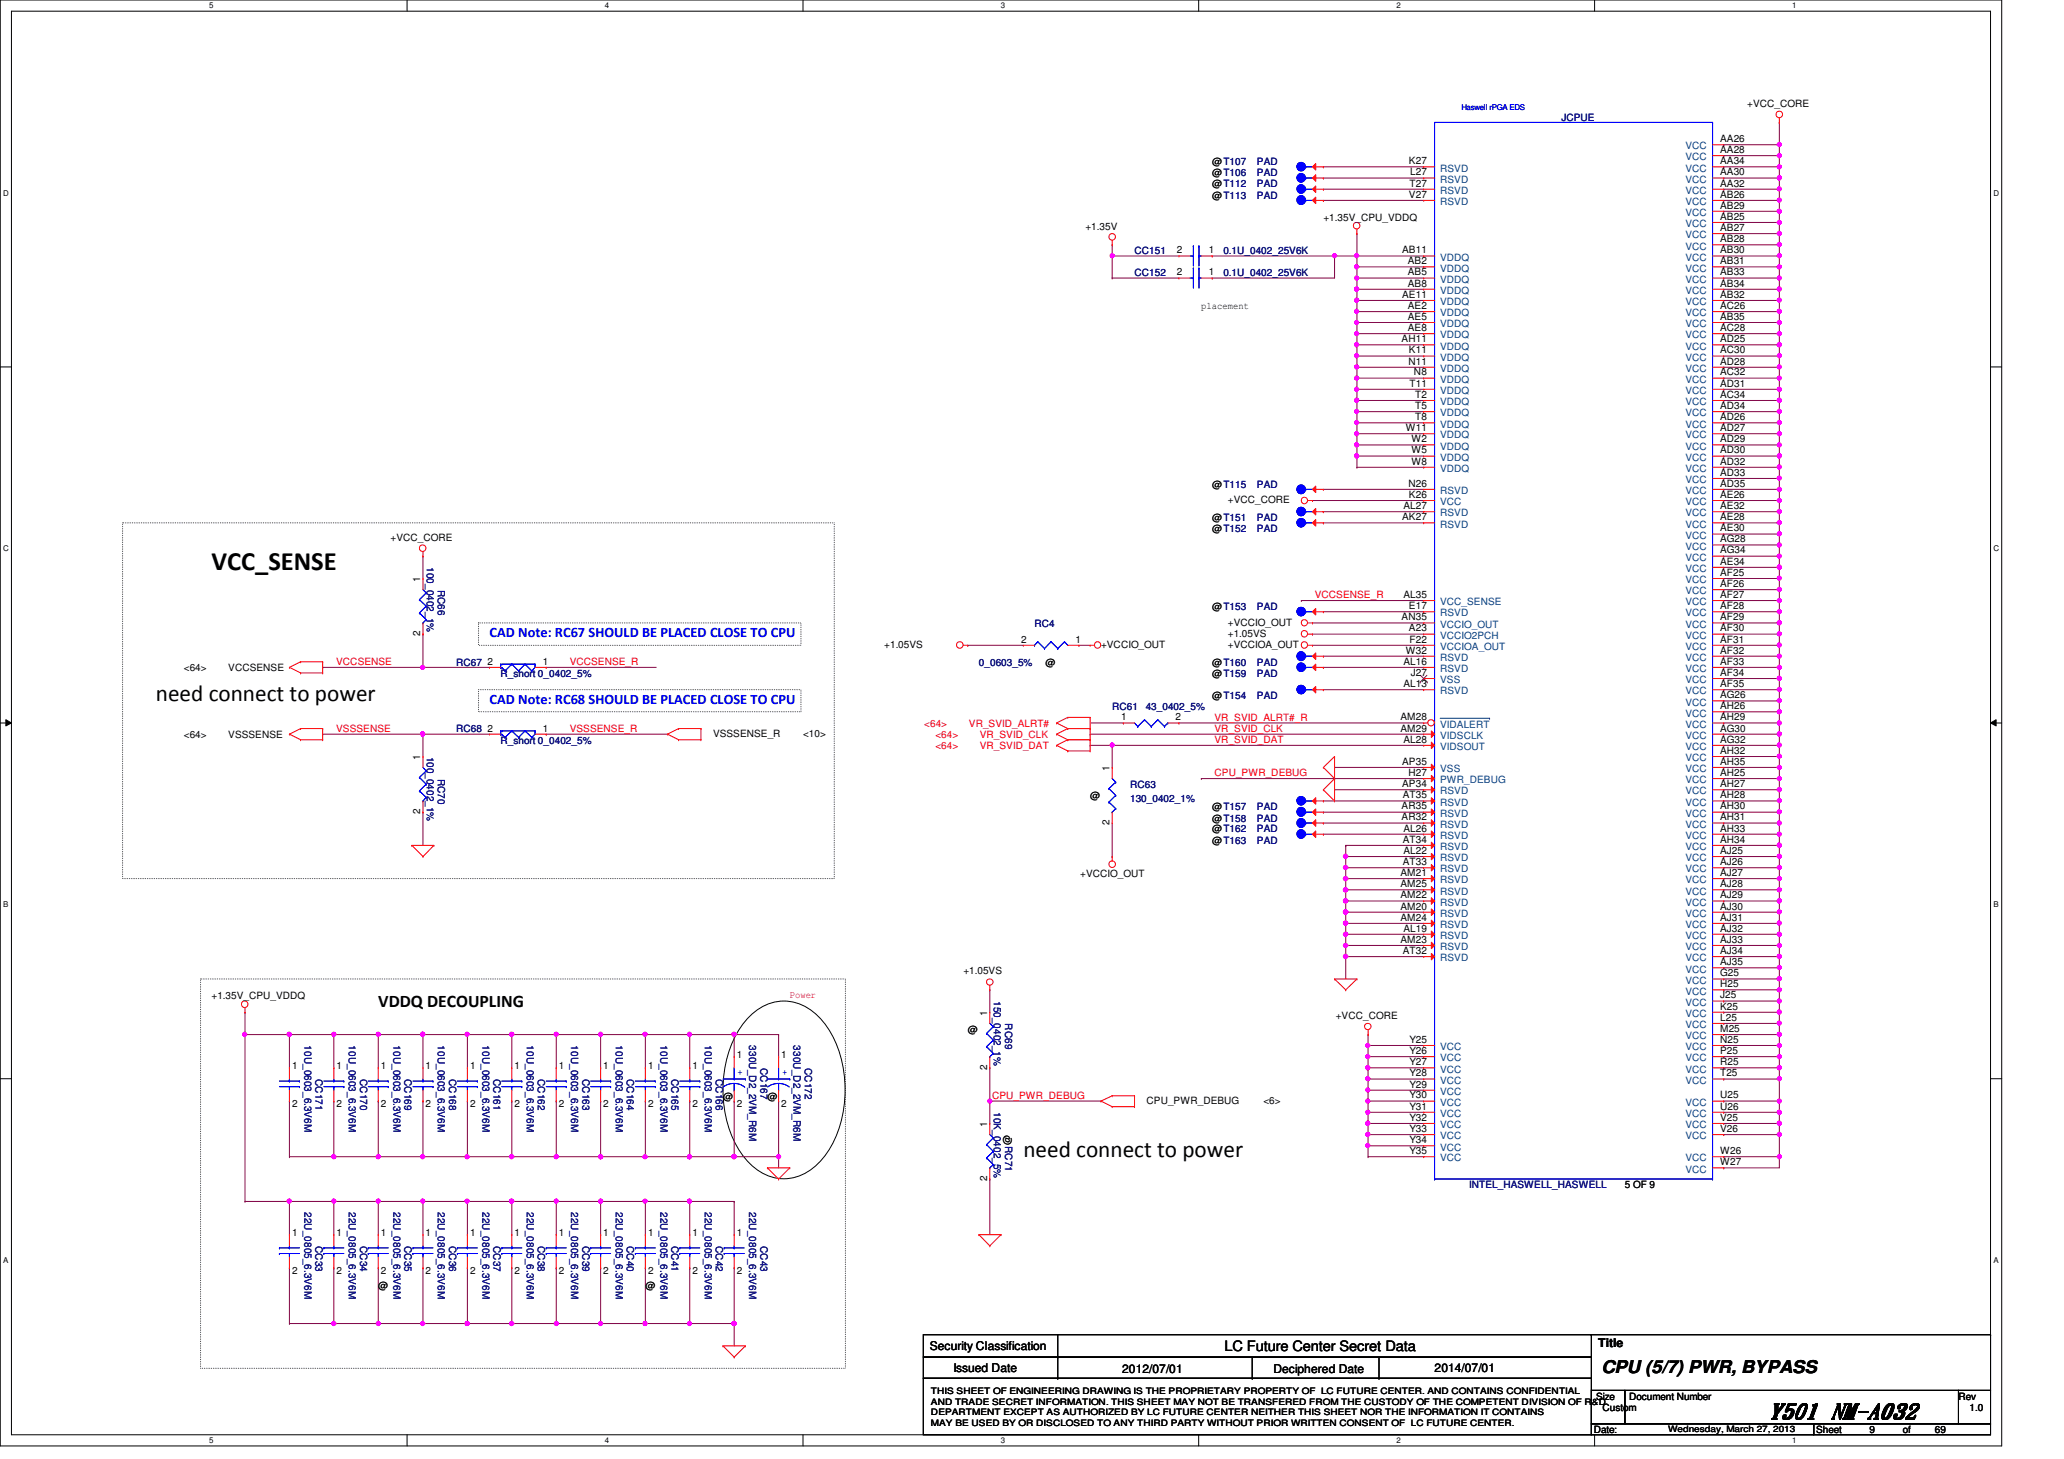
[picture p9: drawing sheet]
<svg xmlns="http://www.w3.org/2000/svg" width="297mm" height="210mm" viewBox="0 0 297 210" stroke-linecap="round" stroke-linejoin="round" font-family="sans-serif">
<defs><g id="words">
<text font-size="3.8" x="30.4" y="82">VCC_SENSE</text>
<g font-size="3.3">
<text x="22.4" y="100.8">need connect to power</text>
<text x="147.3" y="166.4">need connect to power</text>
</g>
<text font-size="3" x="254.5" y="204">Y501 NM-A032</text>
<g font-size="2.5">
<text x="54.4" y="144.8">VDDQ DECOUPLING</text>
<text x="230.5" y="197.6">CPU (5/7) PWR, BYPASS</text>
</g>
<g font-size="2.1" fill="#00f">
<text x="70.4" y="91.6">CAD Note: RC67 SHOULD BE PLACED CLOSE TO CPU</text>
<text x="70.4" y="101.2">CAD Note: RC68 SHOULD BE PLACED CLOSE TO CPU</text>
</g>
<text font-size="2.1" x="176.2" y="194.4">LC Future Center Secret Data</text>
<g font-size="1.7">
<text x="133.8" y="194.3">Security Classification</text>
<text x="137.2" y="197.3">Issued Date</text>
<text x="161.5" y="197.5">2012/07/01</text>
<text x="183.3" y="197.5">Deciphered Date</text>
<text x="206.5" y="197.3">2014/07/01</text>
<text x="230" y="193.8">Title</text>
</g>
<g font-size="1.4" fill="#000080">
<text x="224.7" y="17.4">JCPUE</text>
<text x="180.9" y="23.7">PAD</text>
<text x="180.9" y="28.6">PAD</text>
<text x="180.9" y="25.4">PAD</text>
<text x="180.9" y="27">PAD</text>
<text x="163.3" y="39.8">CC152</text>
<text x="163.3" y="36.6">CC151</text>
<text x="176.1" y="39.8">0.1U_0402_25V6K</text>
<text x="176.1" y="36.6">0.1U_0402_25V6K</text>
<text x="180.9" y="70.2">PAD</text>
<text x="180.9" y="76.6">PAD</text>
<text x="180.9" y="75">PAD</text>
<text x="61.4" y="81.6" transform="rotate(90 61.4 81.6)">100_0402_1%</text>
<text x="63" y="84.8" transform="rotate(90 63 84.8)">RC66</text>
<text x="180.9" y="87.8">PAD</text>
<text x="65.7" y="95.8">RC67</text>
<text x="140.9" y="95.8">0_0603_5%</text>
<text x="148.9" y="90.2">RC4</text>
<text x="180.9" y="95.8">PAD</text>
<text x="72" y="97.4">R_short 0_0402_5%</text>
<text x="180.9" y="100.6">PAD</text>
<text x="180.9" y="97.4">PAD</text>
<text x="65.7" y="105.4">RC68</text>
<text x="72" y="107">R_short 0_0402_5%</text>
<text x="160.1" y="102.2">RC61</text>
<text x="164.9" y="102.2">43_0402_5%</text>
<text x="61.4" y="108.8" transform="rotate(90 61.4 108.8)">100_0402_1%</text>
<text x="63" y="112" transform="rotate(90 63 112)">RC70</text>
<text x="162.6" y="113.4">RC63</text>
<text x="162.6" y="115.3">130_0402_1%</text>
<text x="180.9" y="116.6">PAD</text>
<text x="180.9" y="119.8">PAD</text>
<text x="180.9" y="118.2">PAD</text>
<text x="180.9" y="121.4">PAD</text>
<text x="143" y="144" transform="rotate(90 143 144)">150_0402_1%</text>
<text x="144.6" y="147.2" transform="rotate(90 144.6 147.2)">RC69</text>
<text x="43.8" y="150.4" transform="rotate(90 43.8 150.4)">10U_0603_6.3V6M</text>
<text x="45.4" y="155.2" transform="rotate(90 45.4 155.2)">CC171</text>
<text x="50.2" y="150.4" transform="rotate(90 50.2 150.4)">10U_0603_6.3V6M</text>
<text x="51.8" y="155.2" transform="rotate(90 51.8 155.2)">CC170</text>
<text x="56.6" y="150.4" transform="rotate(90 56.6 150.4)">10U_0603_6.3V6M</text>
<text x="58.2" y="155.2" transform="rotate(90 58.2 155.2)">CC169</text>
<text x="63" y="150.4" transform="rotate(90 63 150.4)">10U_0603_6.3V6M</text>
<text x="64.6" y="155.2" transform="rotate(90 64.6 155.2)">CC168</text>
<text x="69.4" y="150.4" transform="rotate(90 69.4 150.4)">10U_0603_6.3V6M</text>
<text x="71" y="155.2" transform="rotate(90 71 155.2)">CC161</text>
<text x="75.8" y="150.4" transform="rotate(90 75.8 150.4)">10U_0603_6.3V6M</text>
<text x="77.4" y="155.2" transform="rotate(90 77.4 155.2)">CC162</text>
<text x="82.2" y="150.4" transform="rotate(90 82.2 150.4)">10U_0603_6.3V6M</text>
<text x="83.8" y="155.2" transform="rotate(90 83.8 155.2)">CC163</text>
<text x="88.6" y="150.4" transform="rotate(90 88.6 150.4)">10U_0603_6.3V6M</text>
<text x="90.2" y="155.2" transform="rotate(90 90.2 155.2)">CC164</text>
<text x="95" y="150.4" transform="rotate(90 95 150.4)">10U_0603_6.3V6M</text>
<text x="96.6" y="155.2" transform="rotate(90 96.6 155.2)">CC165</text>
<text x="101.4" y="150.4" transform="rotate(90 101.4 150.4)">10U_0603_6.3V6M</text>
<text x="103" y="155.2" transform="rotate(90 103 155.2)">CC166</text>
<text x="107.8" y="150.4" transform="rotate(90 107.8 150.4)">330U_D2_2VM_R6M</text>
<text x="109.4" y="153.6" transform="rotate(90 109.4 153.6)">CC167</text>
<text x="114.2" y="150.4" transform="rotate(90 114.2 150.4)">330U_D2_2VM_R6M</text>
<text x="115.8" y="153.6" transform="rotate(90 115.8 153.6)">CC172</text>
<text x="143" y="160" transform="rotate(90 143 160)">10K_0402_5%</text>
<text x="144.6" y="164.8" transform="rotate(90 144.6 164.8)">RC71</text>
<text x="211.5" y="171">INTEL_HASWELL_HASWELL</text>
<text x="43.8" y="174.4" transform="rotate(90 43.8 174.4)">22U_0805_6.3V6M</text>
<text x="45.4" y="179.2" transform="rotate(90 45.4 179.2)">CC33</text>
<text x="50.2" y="174.4" transform="rotate(90 50.2 174.4)">22U_0805_6.3V6M</text>
<text x="51.8" y="179.2" transform="rotate(90 51.8 179.2)">CC34</text>
<text x="56.6" y="174.4" transform="rotate(90 56.6 174.4)">22U_0805_6.3V6M</text>
<text x="58.2" y="179.2" transform="rotate(90 58.2 179.2)">CC35</text>
<text x="63" y="174.4" transform="rotate(90 63 174.4)">22U_0805_6.3V6M</text>
<text x="64.6" y="179.2" transform="rotate(90 64.6 179.2)">CC36</text>
<text x="69.4" y="174.4" transform="rotate(90 69.4 174.4)">22U_0805_6.3V6M</text>
<text x="71" y="179.2" transform="rotate(90 71 179.2)">CC37</text>
<text x="75.8" y="174.4" transform="rotate(90 75.8 174.4)">22U_0805_6.3V6M</text>
<text x="77.4" y="179.2" transform="rotate(90 77.4 179.2)">CC38</text>
<text x="82.2" y="174.4" transform="rotate(90 82.2 174.4)">22U_0805_6.3V6M</text>
<text x="83.8" y="179.2" transform="rotate(90 83.8 179.2)">CC39</text>
<text x="88.6" y="174.4" transform="rotate(90 88.6 174.4)">22U_0805_6.3V6M</text>
<text x="90.2" y="179.2" transform="rotate(90 90.2 179.2)">CC40</text>
<text x="95" y="174.4" transform="rotate(90 95 174.4)">22U_0805_6.3V6M</text>
<text x="96.6" y="179.2" transform="rotate(90 96.6 179.2)">CC41</text>
<text x="101.4" y="174.4" transform="rotate(90 101.4 174.4)">22U_0805_6.3V6M</text>
<text x="103" y="179.2" transform="rotate(90 103 179.2)">CC42</text>
<text x="107.8" y="174.4" transform="rotate(90 107.8 174.4)">22U_0805_6.3V6M</text>
<text x="109.4" y="179.2" transform="rotate(90 109.4 179.2)">CC43</text>
</g>
<g font-size="1.4">
<text x="251.5" y="15.5">+VCC_CORE</text>
<text x="174.5" y="23.7">@T107</text>
<text x="202.8" y="23.6">K27</text>
<text x="247.6" y="20.4">AA26</text>
<text x="247.6" y="22">AA28</text>
<text x="247.6" y="23.6">AA34</text>
<text x="174.5" y="28.6">@T113</text>
<text x="174.5" y="25.4">@T106</text>
<text x="174.5" y="27">@T112</text>
<text x="202.8" y="28.4">V27</text>
<text x="202.9" y="26.8">T27</text>
<text x="202.9" y="25.2">L27</text>
<text x="247.6" y="25.2">AA30</text>
<text x="247.6" y="26.8">AA32</text>
<text x="247.6" y="28.4">AB26</text>
<text x="156.2" y="33.1">+1.35V</text>
<text x="190.5" y="31.7">+1.35V_CPU_VDDQ</text>
<text x="247.6" y="30">AB29</text>
<text x="247.6" y="31.6">AB25</text>
<text x="247.6" y="33.2">AB27</text>
<text x="247.6" y="34.8">AB28</text>
<text x="169.4" y="39.6">2</text>
<text x="169.4" y="36.4">2</text>
<text x="174" y="39.6">1</text>
<text x="174" y="36.4">1</text>
<text x="201.8" y="36.4">AB11</text>
<text x="202.6" y="38">AB2</text>
<text x="202.6" y="39.6">AB5</text>
<text x="202.6" y="41.2">AB8</text>
<text x="247.6" y="36.4">AB30</text>
<text x="247.6" y="38">AB31</text>
<text x="247.6" y="39.6">AB33</text>
<text x="247.6" y="41.2">AB34</text>
<text x="172.9" y="44.4">placement</text>
<text x="201.8" y="42.8">AE11</text>
<text x="202.6" y="44.4">AE2</text>
<text x="202.6" y="46">AE5</text>
<text x="202.6" y="47.6">AE8</text>
<text x="247.6" y="42.8">AB32</text>
<text x="247.6" y="44.4">AC26</text>
<text x="247.6" y="46">AB35</text>
<text x="247.6" y="47.6">AC28</text>
<text x="201.7" y="49.2">AH11</text>
<text x="202.7" y="52.5">N11</text>
<text x="202.8" y="50.8">K11</text>
<text x="247.6" y="49.2">AD25</text>
<text x="247.6" y="50.8">AC30</text>
<text x="247.6" y="52.5">AD28</text>
<text x="202.9" y="55.6">T11</text>
<text x="203.5" y="54">N8</text>
<text x="203.7" y="57.2">T2</text>
<text x="203.7" y="58.8">T5</text>
<text x="247.6" y="54">AC32</text>
<text x="247.6" y="55.6">AD31</text>
<text x="247.6" y="57.2">AC34</text>
<text x="247.6" y="58.8">AD34</text>
<text x="202.3" y="62">W11</text>
<text x="203.1" y="63.6">W2</text>
<text x="203.1" y="65.2">W5</text>
<text x="203.7" y="60.5">T8</text>
<text x="247.6" y="60.5">AD26</text>
<text x="247.6" y="62">AD27</text>
<text x="247.6" y="63.6">AD29</text>
<text x="247.6" y="65.2">AD30</text>
<text x="174.5" y="70.2">@T115</text>
<text x="202.7" y="70">N26</text>
<text x="202.8" y="71.6">K26</text>
<text x="203.1" y="66.8">W8</text>
<text x="247.6" y="66.8">AD32</text>
<text x="247.6" y="68.5">AD33</text>
<text x="247.6" y="70">AD35</text>
<text x="247.6" y="71.6">AE26</text>
<text x="56.2" y="77.9">+VCC_CORE</text>
<text x="174.5" y="76.6">@T152</text>
<text x="174.5" y="75">@T151</text>
<text x="176.7" y="72.4">+VCC_CORE</text>
<text x="201.8" y="74.8">AK27</text>
<text x="202" y="73.2">AL27</text>
<text x="247.6" y="73.2">AE32</text>
<text x="247.6" y="74.8">AE28</text>
<text x="247.6" y="76.5">AE30</text>
<text x="60.5" y="83.7" transform="rotate(-90 60.5 83.7)">1</text>
<text x="247.6" y="78">AG28</text>
<text x="247.6" y="79.6">AG34</text>
<text x="247.6" y="81.2">AE34</text>
<text x="247.6" y="82.8">AF25</text>
<text x="174.5" y="87.8">@T153</text>
<text x="201.7" y="89.2">AN35</text>
<text x="202" y="86">AL35</text>
<text x="202.8" y="87.6">E17</text>
<text x="247.6" y="84.5">AF26</text>
<text x="247.6" y="86">AF27</text>
<text x="247.6" y="87.6">AF28</text>
<text x="247.6" y="89.2">AF29</text>
<text x="60.5" y="91.5" transform="rotate(-90 60.5 91.5)">2</text>
<text x="70.1" y="95.6">2</text>
<text x="78.1" y="95.6">1</text>
<text x="127.3" y="93.2">+1.05VS</text>
<text x="147" y="92.5">2</text>
<text x="150.4" y="95.8">@</text>
<text x="154.8" y="92.5">1</text>
<text x="158.5" y="93.2">+VCCIO_OUT</text>
<text x="174.5" y="95.8">@T160</text>
<text x="176.7" y="93.2">+VCCIOA_OUT</text>
<text x="176.7" y="91.6">+1.05VS</text>
<text x="176.7" y="90">+VCCIO_OUT</text>
<text x="202" y="95.6">AL16</text>
<text x="202.3" y="94">W32</text>
<text x="202.8" y="90.8">A23</text>
<text x="202.9" y="92.5">F22</text>
<text x="247.6" y="90.8">AF30</text>
<text x="247.6" y="92.5">AF31</text>
<text x="247.6" y="94">AF32</text>
<text x="247.6" y="95.6">AF33</text>
<text x="26.5" y="96.6">&lt;64&gt;</text>
<text x="32.8" y="96.6">VCCSENSE</text>
<text x="174.5" y="100.6">@T154</text>
<text x="174.5" y="97.4">@T159</text>
<text x="202" y="98.8">AL13</text>
<text x="203" y="97.2">J27</text>
<text x="247.6" y="97.2">AF34</text>
<text x="247.6" y="98.8">AF35</text>
<text x="247.6" y="100.5">AG26</text>
<text x="26.5" y="106.2">&lt;64&gt;</text>
<text x="32.8" y="106.2">VSSSENSE</text>
<text x="70.1" y="105.2">2</text>
<text x="78.1" y="105.2">1</text>
<text x="102.6" y="106">VSSSENSE_R</text>
<text x="115.6" y="106">&lt;10&gt;</text>
<text x="161.4" y="103.6">1</text>
<text x="169.2" y="103.6">2</text>
<text x="201.5" y="103.6">AM28</text>
<text x="201.5" y="105.2">AM29</text>
<text x="202" y="106.8">AL28</text>
<text x="247.6" y="102">AH26</text>
<text x="247.6" y="103.6">AH29</text>
<text x="247.6" y="105.2">AG30</text>
<text x="247.6" y="106.8">AG32</text>
<text x="60.5" y="109.3" transform="rotate(-90 60.5 109.3)">1</text>
<text x="159.7" y="110.9" transform="rotate(-90 159.7 110.9)">1</text>
<text x="201.8" y="110">AP35</text>
<text x="201.8" y="113.2">AP34</text>
<text x="202.7" y="111.6">H27</text>
<text x="247.6" y="108.5">AH32</text>
<text x="247.6" y="110">AH35</text>
<text x="247.6" y="111.6">AH25</text>
<text x="247.6" y="113.2">AH27</text>
<text x="60.5" y="117.1" transform="rotate(-90 60.5 117.1)">2</text>
<text x="156.9" y="115">@</text>
<text x="159.7" y="118.7" transform="rotate(-90 159.7 118.7)">2</text>
<text x="174.5" y="116.6">@T157</text>
<text x="174.5" y="119.8">@T162</text>
<text x="174.5" y="118.2">@T158</text>
<text x="201.7" y="116.5">AR35</text>
<text x="201.7" y="118">AR32</text>
<text x="201.9" y="114.9">AT35</text>
<text x="202" y="119.6">AL26</text>
<text x="247.6" y="114.9">AH28</text>
<text x="247.6" y="116.5">AH30</text>
<text x="247.6" y="118">AH31</text>
<text x="247.6" y="119.6">AH33</text>
<text x="174.5" y="121.4">@T163</text>
<text x="201.9" y="121.2">AT34</text>
<text x="201.9" y="124.5">AT33</text>
<text x="202" y="122.9">AL22</text>
<text x="247.6" y="121.2">AH34</text>
<text x="247.6" y="122.9">AJ25</text>
<text x="247.6" y="124.5">AJ26</text>
<text x="155.4" y="126.2">+VCCIO_OUT</text>
<text x="201.5" y="126">AM21</text>
<text x="201.5" y="127.6">AM25</text>
<text x="201.5" y="129.2">AM22</text>
<text x="201.5" y="130.9">AM20</text>
<text x="247.6" y="126">AJ27</text>
<text x="247.6" y="127.6">AJ28</text>
<text x="247.6" y="129.2">AJ29</text>
<text x="247.6" y="130.9">AJ30</text>
<text x="201.5" y="132.5">AM24</text>
<text x="201.5" y="135.6">AM23</text>
<text x="201.9" y="137.2">AT32</text>
<text x="202" y="134">AL19</text>
<text x="247.6" y="132.5">AJ31</text>
<text x="247.6" y="134">AJ32</text>
<text x="247.6" y="135.6">AJ33</text>
<text x="247.6" y="137.2">AJ34</text>
<text x="30.4" y="143.8">+1.35V_CPU_VDDQ</text>
<text x="138.6" y="140.1">+1.05VS</text>
<text x="247.6" y="138.9">AJ35</text>
<text x="247.6" y="140.5">G25</text>
<text x="247.6" y="142">H25</text>
<text x="247.6" y="143.6">J25</text>
<text x="139.3" y="148.6">@</text>
<text x="142.1" y="146.1" transform="rotate(-90 142.1 146.1)">1</text>
<text x="192.2" y="146.6">+VCC_CORE</text>
<text x="247.6" y="145.2">K25</text>
<text x="247.6" y="146.9">L25</text>
<text x="247.6" y="148.5">M25</text>
<text x="42" y="153.8">1</text>
<text x="48.4" y="153.8">1</text>
<text x="54.8" y="153.8">1</text>
<text x="61.3" y="153.8">1</text>
<text x="67.6" y="153.8">1</text>
<text x="74" y="153.8">1</text>
<text x="80.4" y="153.8">1</text>
<text x="86.8" y="153.8">1</text>
<text x="93.3" y="153.8">1</text>
<text x="99.6" y="153.8">1</text>
<text x="106" y="152.2">1</text>
<text x="112.4" y="152.2">1</text>
<text x="142.1" y="153.9" transform="rotate(-90 142.1 153.9)">2</text>
<text x="202.9" y="150">Y25</text>
<text x="202.9" y="151.6">Y26</text>
<text x="202.9" y="153.2">Y27</text>
<text x="202.9" y="154.9">Y28</text>
<text x="247.6" y="150">N25</text>
<text x="247.6" y="151.6">P25</text>
<text x="247.6" y="153.2">R25</text>
<text x="247.6" y="154.9">T25</text>
<text x="42" y="159.3">2</text>
<text x="48.4" y="159.3">2</text>
<text x="54.8" y="159.3">2</text>
<text x="61.3" y="159.3">2</text>
<text x="67.6" y="159.3">2</text>
<text x="74" y="159.3">2</text>
<text x="80.4" y="159.3">2</text>
<text x="86.8" y="159.3">2</text>
<text x="93.3" y="159.3">2</text>
<text x="99.6" y="159.3">2</text>
<text x="104.1" y="158.2">@</text>
<text x="106" y="159.3">2</text>
<text x="110.4" y="158.2">@</text>
<text x="112.4" y="159.3">2</text>
<text x="165" y="158.8">CPU_PWR_DEBUG</text>
<text x="181.8" y="158.8">&lt;6&gt;</text>
<text x="202.9" y="156.5">Y29</text>
<text x="202.9" y="158">Y30</text>
<text x="202.9" y="159.6">Y31</text>
<text x="202.9" y="161.2">Y32</text>
<text x="247.6" y="158">U25</text>
<text x="247.6" y="159.6">U26</text>
<text x="247.6" y="161.2">V25</text>
<text x="142.1" y="162.1" transform="rotate(-90 142.1 162.1)">1</text>
<text x="145.4" y="164.7" transform="rotate(-90 145.4 164.7)">@</text>
<text x="202.9" y="162.9">Y33</text>
<text x="202.9" y="164.5">Y34</text>
<text x="202.9" y="166">Y35</text>
<text x="247.6" y="162.9">V26</text>
<text x="247.6" y="166">W26</text>
<text x="247.6" y="167.6">W27</text>
<text x="142.1" y="169.9" transform="rotate(-90 142.1 169.9)">2</text>
<text x="233.8" y="171">5 OF 9</text>
<text x="42" y="177.8">1</text>
<text x="48.4" y="177.8">1</text>
<text x="54.8" y="177.8">1</text>
<text x="61.3" y="177.8">1</text>
<text x="67.6" y="177.8">1</text>
<text x="74" y="177.8">1</text>
<text x="80.4" y="177.8">1</text>
<text x="86.8" y="177.8">1</text>
<text x="93.3" y="177.8">1</text>
<text x="99.6" y="177.8">1</text>
<text x="106" y="177.8">1</text>
<text x="42" y="183.3">2</text>
<text x="48.4" y="183.3">2</text>
<text x="54.4" y="185.4">@</text>
<text x="54.8" y="183.3">2</text>
<text x="61.3" y="183.3">2</text>
<text x="67.6" y="183.3">2</text>
<text x="74" y="183.3">2</text>
<text x="80.4" y="183.3">2</text>
<text x="86.8" y="183.3">2</text>
<text x="92.9" y="185.4">@</text>
<text x="93.3" y="183.3">2</text>
<text x="99.6" y="183.3">2</text>
<text x="106" y="183.3">2</text>
<text x="229.7" y="201.4">Size</text>
<text x="230.6" y="203">Custom</text>
<text x="234.5" y="201.4">Document Number</text>
<text x="281.9" y="201.4">Rev</text>
<text x="283.5" y="203">1.0</text>
<text x="229.4" y="206.2">Date:</text>
<text x="261.4" y="206.2">Sheet</text>
<text x="269" y="206.2">9</text>
<text x="273.9" y="206.2">of</text>
<text x="278.5" y="206.2">69</text>
</g>
<g font-size="1.4" fill="#004080">
<text x="242.6" y="21.5">VCC</text>
<text x="242.6" y="23.1">VCC</text>
<text x="207.3" y="24.7">RSVD</text>
<text x="207.3" y="26.3">RSVD</text>
<text x="207.3" y="27.9">RSVD</text>
<text x="207.3" y="29.5">RSVD</text>
<text x="242.6" y="24.7">VCC</text>
<text x="242.6" y="26.3">VCC</text>
<text x="242.6" y="27.9">VCC</text>
<text x="242.6" y="29.5">VCC</text>
<text x="242.6" y="31.1">VCC</text>
<text x="242.6" y="32.7">VCC</text>
<text x="242.6" y="34.3">VCC</text>
<text x="242.6" y="35.9">VCC</text>
<text x="207.3" y="37.5">VDDQ</text>
<text x="207.3" y="39.1">VDDQ</text>
<text x="207.3" y="40.7">VDDQ</text>
<text x="242.6" y="37.5">VCC</text>
<text x="242.6" y="39.1">VCC</text>
<text x="242.6" y="40.7">VCC</text>
<text x="207.3" y="42.3">VDDQ</text>
<text x="207.3" y="43.9">VDDQ</text>
<text x="207.3" y="45.5">VDDQ</text>
<text x="207.3" y="47.1">VDDQ</text>
<text x="242.6" y="42.3">VCC</text>
<text x="242.6" y="43.9">VCC</text>
<text x="242.6" y="45.5">VCC</text>
<text x="242.6" y="47.1">VCC</text>
<text x="207.3" y="48.7">VDDQ</text>
<text x="207.3" y="50.3">VDDQ</text>
<text x="207.3" y="51.9">VDDQ</text>
<text x="207.3" y="53.5">VDDQ</text>
<text x="242.6" y="48.7">VCC</text>
<text x="242.6" y="50.3">VCC</text>
<text x="242.6" y="51.9">VCC</text>
<text x="242.6" y="53.5">VCC</text>
<text x="207.3" y="55.1">VDDQ</text>
<text x="207.3" y="56.7">VDDQ</text>
<text x="207.3" y="58.3">VDDQ</text>
<text x="207.3" y="59.9">VDDQ</text>
<text x="242.6" y="55.1">VCC</text>
<text x="242.6" y="56.7">VCC</text>
<text x="242.6" y="58.3">VCC</text>
<text x="242.6" y="59.9">VCC</text>
<text x="207.3" y="61.5">VDDQ</text>
<text x="207.3" y="63.1">VDDQ</text>
<text x="207.3" y="64.7">VDDQ</text>
<text x="242.6" y="61.5">VCC</text>
<text x="242.6" y="63.1">VCC</text>
<text x="242.6" y="64.7">VCC</text>
<text x="207.3" y="66.3">VDDQ</text>
<text x="207.3" y="67.9">VDDQ</text>
<text x="207.3" y="71.1">RSVD</text>
<text x="242.6" y="66.3">VCC</text>
<text x="242.6" y="67.9">VCC</text>
<text x="242.6" y="69.5">VCC</text>
<text x="242.6" y="71.1">VCC</text>
<text x="207.3" y="72.7">VCC</text>
<text x="207.3" y="74.3">RSVD</text>
<text x="207.3" y="75.9">RSVD</text>
<text x="242.6" y="72.7">VCC</text>
<text x="242.6" y="74.3">VCC</text>
<text x="242.6" y="75.9">VCC</text>
<text x="242.6" y="77.5">VCC</text>
<text x="242.6" y="79.1">VCC</text>
<text x="242.6" y="80.7">VCC</text>
<text x="242.6" y="82.3">VCC</text>
<text x="242.6" y="83.9">VCC</text>
<text x="207.3" y="87.1">VCC_SENSE</text>
<text x="207.3" y="88.7">RSVD</text>
<text x="242.6" y="85.5">VCC</text>
<text x="242.6" y="87.1">VCC</text>
<text x="242.6" y="88.7">VCC</text>
<text x="207.3" y="90.3">VCCIO_OUT</text>
<text x="207.3" y="91.9">VCCIO2PCH</text>
<text x="207.3" y="93.5">VCCIOA_OUT</text>
<text x="207.3" y="95.1">RSVD</text>
<text x="242.6" y="90.3">VCC</text>
<text x="242.6" y="91.9">VCC</text>
<text x="242.6" y="93.5">VCC</text>
<text x="242.6" y="95.1">VCC</text>
<text x="207.3" y="96.7">RSVD</text>
<text x="207.3" y="98.3">VSS</text>
<text x="207.3" y="99.9">RSVD</text>
<text x="242.6" y="96.7">VCC</text>
<text x="242.6" y="98.3">VCC</text>
<text x="242.6" y="99.9">VCC</text>
<text x="242.6" y="101.5">VCC</text>
<text x="207.3" y="104.7">VIDALERT</text>
<text x="207.3" y="106.3">VIDSCLK</text>
<text x="207.3" y="107.9">VIDSOUT</text>
<text x="242.6" y="103.1">VCC</text>
<text x="242.6" y="104.7">VCC</text>
<text x="242.6" y="106.3">VCC</text>
<text x="242.6" y="107.9">VCC</text>
<text x="207.3" y="111.1">VSS</text>
<text x="207.3" y="112.7">PWR_DEBUG</text>
<text x="242.6" y="109.5">VCC</text>
<text x="242.6" y="111.1">VCC</text>
<text x="242.6" y="112.7">VCC</text>
<text x="207.3" y="114.3">RSVD</text>
<text x="207.3" y="115.9">RSVD</text>
<text x="207.3" y="117.5">RSVD</text>
<text x="207.3" y="119.1">RSVD</text>
<text x="242.6" y="114.3">VCC</text>
<text x="242.6" y="115.9">VCC</text>
<text x="242.6" y="117.5">VCC</text>
<text x="242.6" y="119.1">VCC</text>
<text x="207.3" y="120.7">RSVD</text>
<text x="207.3" y="122.3">RSVD</text>
<text x="207.3" y="123.9">RSVD</text>
<text x="207.3" y="125.5">RSVD</text>
<text x="242.6" y="120.7">VCC</text>
<text x="242.6" y="122.3">VCC</text>
<text x="242.6" y="123.9">VCC</text>
<text x="242.6" y="125.5">VCC</text>
<text x="207.3" y="127.1">RSVD</text>
<text x="207.3" y="128.7">RSVD</text>
<text x="207.3" y="130.3">RSVD</text>
<text x="207.3" y="131.9">RSVD</text>
<text x="242.6" y="127.1">VCC</text>
<text x="242.6" y="128.7">VCC</text>
<text x="242.6" y="130.3">VCC</text>
<text x="242.6" y="131.9">VCC</text>
<text x="207.3" y="133.5">RSVD</text>
<text x="207.3" y="135.1">RSVD</text>
<text x="207.3" y="136.7">RSVD</text>
<text x="242.6" y="133.5">VCC</text>
<text x="242.6" y="135.1">VCC</text>
<text x="242.6" y="136.7">VCC</text>
<text x="207.3" y="138.3">RSVD</text>
<text x="242.6" y="138.3">VCC</text>
<text x="242.6" y="139.9">VCC</text>
<text x="242.6" y="141.5">VCC</text>
<text x="242.6" y="143.1">VCC</text>
<text x="242.6" y="144.7">VCC</text>
<text x="242.6" y="146.3">VCC</text>
<text x="242.6" y="147.9">VCC</text>
<text x="242.6" y="149.5">VCC</text>
<text x="207.3" y="151.1">VCC</text>
<text x="207.3" y="152.7">VCC</text>
<text x="207.3" y="154.3">VCC</text>
<text x="207.3" y="155.9">VCC</text>
<text x="242.6" y="151.1">VCC</text>
<text x="242.6" y="152.7">VCC</text>
<text x="242.6" y="154.3">VCC</text>
<text x="242.6" y="155.9">VCC</text>
<text x="207.3" y="157.5">VCC</text>
<text x="207.3" y="159.1">VCC</text>
<text x="207.3" y="160.7">VCC</text>
<text x="242.6" y="159.1">VCC</text>
<text x="242.6" y="160.7">VCC</text>
<text x="207.3" y="162.3">VCC</text>
<text x="207.3" y="163.9">VCC</text>
<text x="207.3" y="165.5">VCC</text>
<text x="207.3" y="167.1">VCC</text>
<text x="242.6" y="162.3">VCC</text>
<text x="242.6" y="163.9">VCC</text>
<text x="242.6" y="167.1">VCC</text>
<text x="242.6" y="168.7">VCC</text>
</g>
<g font-size="1.4" fill="#f00">
<text x="189.2" y="86.1">VCCSENSE_R</text>
<text x="48.4" y="95.7">VCCSENSE</text>
<text x="82" y="95.7">VCCSENSE_R</text>
<text x="48.4" y="105.3">VSSSENSE</text>
<text x="82" y="105.3">VSSSENSE_R</text>
<text x="133" y="104.6">&lt;64&gt;</text>
<text x="134.6" y="106.2">&lt;64&gt;</text>
<text x="134.6" y="107.8">&lt;64&gt;</text>
<text x="139.4" y="104.6">VR_SVID_ALRT#</text>
<text x="141" y="106.2">VR_SVID_CLK</text>
<text x="141" y="107.8">VR_SVID_DAT</text>
<text x="174.8" y="106.9">VR_SVID_DAT</text>
<text x="174.8" y="105.3">VR_SVID_CLK</text>
<text x="174.8" y="103.7">VR_SVID_ALRT#_R</text>
<text x="174.8" y="111.7">CPU_PWR_DEBUG</text>
<text x="113.7" y="143.6">Power</text>
<text x="142.8" y="158.1">CPU_PWR_DEBUG</text>
</g>
<g font-size="1.4" fill="#00f">
<text x="106.1" y="154.6">+</text>
<text x="112.6" y="154.6">+</text>
</g>
<g font-size="1.3">
<text x="134" y="200.6">THIS SHEET OF ENGINEERING DRAWING IS THE PROPRIETARY PROPERTY OF LC FUTURE CENTER. AND CONTAINS CONFIDENTIAL</text>
<text x="134" y="202.1">AND TRADE SECRET INFORMATION. THIS SHEET MAY NOT BE TRANSFERED FROM THE CUSTODY OF THE COMPETENT DIVISION OF R&amp;D</text>
<text x="134" y="203.6">DEPARTMENT EXCEPT AS AUTHORIZED BY LC FUTURE CENTER NEITHER THIS SHEET NOR THE INFORMATION IT CONTAINS</text>
<text x="134" y="205.1">MAY BE USED BY OR DISCLOSED TO ANY THIRD PARTY WITHOUT PRIOR WRITTEN CONSENT OF LC FUTURE CENTER.</text>
<text x="240.1" y="206">Wednesday, March 27, 2013</text>
</g>
<g font-size="1.1">
<text x="30.1" y="1.1">5</text>
<text x="87" y="1.1">4</text>
<text x="144" y="1.1">3</text>
<text x="201" y="1.1">2</text>
<text x="257.9" y="1.1">1</text>
<text x=".5" y="28.2">D</text>
<text x="286.9" y="28.2">D</text>
<text x=".5" y="79.3">C</text>
<text x="286.9" y="79.3">C</text>
<text x=".5" y="130.6">B</text>
<text x="286.9" y="130.6">B</text>
<text x=".5" y="181.7">A</text>
<text x="286.9" y="181.7">A</text>
<text x="30.1" y="207.6">5</text>
<text x="87" y="207.6">4</text>
<text x="144" y="207.6">3</text>
<text x="201" y="207.6">2</text>
<text x="257.9" y="207.6">1</text>
</g>
<text font-size="1.1" fill="#00f" x="210.3" y="15.9">Haswell rPGA EDS</text>
</g></defs>
<path d="M0 0h288.1v208h-288.1zM1.6 1.6h284.9v204.8h-284.9z" fill="none" stroke="#000" stroke-width=".14"/>
<g fill="#fff">
<path d="M30.1 .2h.6v1.2h-.6z"/>
<path d="M30.1 206.6h.6v1.2h-.6z"/>
</g>
<path d="M58.6 0v1.6M58.6 206.4v1.6" fill="none" stroke="#000" stroke-width=".14"/>
<g fill="#fff">
<path d="M87 .2h.6v1.2h-.6z"/>
<path d="M87 206.6h.6v1.2h-.6z"/>
</g>
<path d="M115.6 0v1.6M115.6 206.4v1.6" fill="none" stroke="#000" stroke-width=".14"/>
<g fill="#fff">
<path d="M144 .2h.6v1.2h-.6z"/>
<path d="M144 206.6h.6v1.2h-.6z"/>
</g>
<path d="M172.5 0v1.6M172.5 206.4v1.6" fill="none" stroke="#000" stroke-width=".14"/>
<g fill="#fff">
<path d="M201 .2h.5v1.2h-.5z"/>
<path d="M201 206.6h.5v1.2h-.5z"/>
</g>
<path d="M229.5 0v1.6M229.5 206.4v1.6" fill="none" stroke="#000" stroke-width=".14"/>
<g fill="#fff">
<path d="M257.9 .2h.6v1.2h-.6z"/>
<path d="M257.9 206.6h.6v1.2h-.6z"/>
<path d="M.5 27.2h.7v1.2h-.7z"/>
<path d="M286.9 27.2h.8v1.2h-.8z"/>
<path d="M.5 78.4h.7v1.1h-.7z"/>
<path d="M286.9 78.4h.8v1.1h-.8z"/>
</g>
<path d="M0 52.8h1.6M286.5 52.8h1.6" fill="none" stroke="#000" stroke-width=".14"/>
<g fill="#fff">
<path d="M.5 129.6h.7v1.2h-.7z"/>
<path d="M286.9 129.6h.7v1.2h-.7z"/>
</g>
<path d="M0 104h1.6M.8 103.5l.8 .5-.8 .4zM286.5 104l.8-.5v.9zM286.5 104h1.6" fill="none" stroke="#000" stroke-width=".14"/>
<path d="M.8 103.5l.8 .5-.8 .4zM286.5 104l.8-.5v.9z" fill="#000"/>
<g fill="#fff">
<path d="M.5 180.8h.7v1.1h-.7z"/>
<path d="M286.9 180.8h.7v1.1h-.7z"/>
</g>
<path d="M0 155.2h1.6M108.1 146a6.6 6.6 0 0 1 9.4 0 14.6 14.6 0 0 1 4.1 10.8 15 15 0 0 1-4.1 10.8 6.6 6.6 0 0 1-9.4 0 14.7 14.7 0 0 1-4-10.8 15 15 0 0 1 4-10.8zM286.5 155.2h1.6" fill="none" stroke="#000" stroke-width=".14"/>
<path d="M17.6 75.2h102.5v51.2h-102.5zM68.9 99.2h46.4v3.2h-46.4zM68.9 89.6h46.4v3.2h-46.4zM28.9 140.8h92.8v56h-92.8z" fill="none" stroke="#000" stroke-width=".14" stroke-dasharray="0 .3"/>
<path d="M248.1 150.4h.1M248.1 152h.1M248.1 147.2h.1M248.1 148.8h.1M248.1 152h8M248.1 147.2h8M248.1 148.8h8M256.1 148.8h.1M256.1 148.8v1.6h-8" fill="none" stroke="#800040" stroke-width=".14"/>
<circle cx="256.1" cy="148.8" r=".3" fill="#f0f"/>
<circle cx="256.1" cy="148.8" r=".3" fill="none" stroke="#f0f" stroke-width=".14"/>
<path d="M256.1 150.4h.1M256.1 150.4v1.6" fill="none" stroke="#800040" stroke-width=".14"/>
<circle cx="256.1" cy="150.4" r=".3" fill="#f0f"/>
<circle cx="256.1" cy="150.4" r=".3" fill="none" stroke="#f0f" stroke-width=".14"/>
<path d="M256.1 147.2h.1M256.1 147.2v1.6" fill="none" stroke="#800040" stroke-width=".14"/>
<circle cx="256.1" cy="147.2" r=".3" fill="#f0f"/>
<circle cx="256.1" cy="147.2" r=".3" fill="none" stroke="#f0f" stroke-width=".14"/>
<g fill="none" stroke="#800040" stroke-width=".14">
<path d="M190.5 28.8h.1M190.5 28.8h14.4M248.1 97.6h.1M248.1 99.2h.1M248.1 94.4h.1M248.1 96h.1M248.1 97.6h8M248.1 99.2h8M248.1 94.4h8M248.1 96h8M256.1 99.2h.1M256.1 99.2v1.6h-8"/>
<path d="M248.1 104h.1M248.1 105.6h.1M248.1 100.8h.1M248.1 102.4h.1M248.1 107.2h.1M248.1 108.8h.1M248.1 104h8M248.1 105.6h8M248.1 102.4h8M248.1 107.2h8M248.1 108.8h8"/>
</g>
<circle cx="256.1" cy="99.2" r=".3" fill="#f0f"/>
<circle cx="256.1" cy="99.2" r=".3" fill="none" stroke="#f0f" stroke-width=".14"/>
<path d="M256.1 100.8h.1M256.1 100.8v1.6" fill="none" stroke="#800040" stroke-width=".14"/>
<circle cx="256.1" cy="100.8" r=".3" fill="#f0f"/>
<circle cx="256.1" cy="100.8" r=".3" fill="none" stroke="#f0f" stroke-width=".14"/>
<path d="M256.1 105.6h.1M256.1 105.6v1.6" fill="none" stroke="#800040" stroke-width=".14"/>
<circle cx="256.1" cy="105.6" r=".31" fill="#f0f"/>
<circle cx="256.1" cy="105.6" r=".31" fill="none" stroke="#f0f" stroke-width=".14"/>
<path d="M256.1 94.4h.1M256.1 94.4v1.6" fill="none" stroke="#800040" stroke-width=".14"/>
<circle cx="256.1" cy="94.4" r=".3" fill="#f0f"/>
<circle cx="256.1" cy="94.4" r=".3" fill="none" stroke="#f0f" stroke-width=".14"/>
<path d="M256.1 92.8h.1M256.1 92.8v1.6" fill="none" stroke="#800040" stroke-width=".14"/>
<circle cx="256.1" cy="92.8" r=".3" fill="#f0f"/>
<circle cx="256.1" cy="92.8" r=".3" fill="none" stroke="#f0f" stroke-width=".14"/>
<path d="M256.1 107.2h.1M256.1 107.2v1.6" fill="none" stroke="#800040" stroke-width=".14"/>
<circle cx="256.1" cy="107.2" r=".3" fill="#f0f"/>
<circle cx="256.1" cy="107.2" r=".3" fill="none" stroke="#f0f" stroke-width=".14"/>
<path d="M256.1 102.4h.1M256.1 102.4v1.6" fill="none" stroke="#800040" stroke-width=".14"/>
<circle cx="256.1" cy="102.4" r=".3" fill="#f0f"/>
<circle cx="256.1" cy="102.4" r=".3" fill="none" stroke="#f0f" stroke-width=".14"/>
<path d="M256.1 104h.1M256.1 104v1.6" fill="none" stroke="#800040" stroke-width=".14"/>
<circle cx="256.1" cy="104" r=".3" fill="#f0f"/>
<circle cx="256.1" cy="104" r=".3" fill="none" stroke="#f0f" stroke-width=".14"/>
<path d="M256.1 96h.1M256.1 96v1.6" fill="none" stroke="#800040" stroke-width=".14"/>
<circle cx="256.1" cy="96" r=".3" fill="#f0f"/>
<circle cx="256.1" cy="96" r=".3" fill="none" stroke="#f0f" stroke-width=".14"/>
<path d="M256.1 97.6h.1M256.1 97.6v1.6" fill="none" stroke="#800040" stroke-width=".14"/>
<circle cx="256.1" cy="97.6" r=".31" fill="#f0f"/>
<circle cx="256.1" cy="97.6" r=".31" fill="none" stroke="#f0f" stroke-width=".14"/>
<path d="M188.9 89.6h.1M188.9 89.6h16M67.3 190.4h.1M67.3 190.4h6.4" fill="none" stroke="#800040" stroke-width=".14"/>
<circle cx="67.2" cy="190.4" r=".3" fill="#f0f"/>
<circle cx="67.2" cy="190.4" r=".3" fill="none" stroke="#f0f" stroke-width=".14"/>
<path d="M248.1 166.4h.1M256.1 163.2h.1M256.1 163.2v3.2h-8" fill="none" stroke="#800040" stroke-width=".14"/>
<circle cx="256.1" cy="163.2" r=".3" fill="#f0f"/>
<circle cx="256.1" cy="163.2" r=".3" fill="none" stroke="#f0f" stroke-width=".14"/>
<path d="M190.5 115.2h.1M190.5 115.2h14.4M92.9 148.8h.1M92.9 148.8v4.8" fill="none" stroke="#800040" stroke-width=".14"/>
<circle cx="92.8" cy="148.8" r=".3" fill="#f0f"/>
<circle cx="92.8" cy="148.8" r=".3" fill="none" stroke="#f0f" stroke-width=".14"/>
<path d="M99.3 148.8h.1M99.3 148.8v4.8" fill="none" stroke="#800040" stroke-width=".14"/>
<circle cx="99.2" cy="148.8" r=".3" fill="#f0f"/>
<circle cx="99.2" cy="148.8" r=".3" fill="none" stroke="#f0f" stroke-width=".14"/>
<path d="M248.1 40h.1M248.1 40h8M86.4 148.8h.1M86.4 148.8h12.9M92.9 148.8h.1" fill="none" stroke="#800040" stroke-width=".14"/>
<circle cx="256.1" cy="40" r=".3" fill="#f0f"/>
<circle cx="256.1" cy="40" r=".3" fill="none" stroke="#f0f" stroke-width=".14"/>
<g fill="none" stroke="#800040" stroke-width=".14">
<path d="M248.1 36.8h.1M248.1 38.4h.1M248.1 33.6h.1M248.1 35.2h.1M248.1 30.4h.1M248.1 32h.1M248.1 36.8h8M248.1 38.4h8M248.1 33.6h8M248.1 35.2h8M248.1 30.4h8M248.1 32h8"/>
<path d="M248.1 41.6h.1M248.1 43.2h.1M248.1 44.8h.1M248.1 41.6h8M248.1 43.2h8M256.1 43.2h.1M256.1 43.2v1.6h-8"/>
</g>
<circle cx="256.1" cy="43.2" r=".3" fill="#f0f"/>
<circle cx="256.1" cy="43.2" r=".3" fill="none" stroke="#f0f" stroke-width=".14"/>
<path d="M256.1 28.8h.1M256.1 28.8v1.6" fill="none" stroke="#800040" stroke-width=".14"/>
<circle cx="256.1" cy="28.8" r=".3" fill="#f0f"/>
<circle cx="256.1" cy="28.8" r=".3" fill="none" stroke="#f0f" stroke-width=".14"/>
<path d="M256.1 35.2h.1M256.1 35.2v1.6" fill="none" stroke="#800040" stroke-width=".14"/>
<circle cx="256.1" cy="35.2" r=".3" fill="#f0f"/>
<circle cx="256.1" cy="35.2" r=".3" fill="none" stroke="#f0f" stroke-width=".14"/>
<path d="M256.1 41.6h.1M256.1 41.6v1.6" fill="none" stroke="#800040" stroke-width=".14"/>
<circle cx="256.1" cy="41.6" r=".31" fill="#f0f"/>
<circle cx="256.1" cy="41.6" r=".31" fill="none" stroke="#f0f" stroke-width=".14"/>
<path d="M256.1 36.8h.1M256.1 36.8v1.6" fill="none" stroke="#800040" stroke-width=".14"/>
<circle cx="256.1" cy="36.8" r=".3" fill="#f0f"/>
<circle cx="256.1" cy="36.8" r=".3" fill="none" stroke="#f0f" stroke-width=".14"/>
<path d="M256.1 30.4h.1M256.1 30.4v1.6" fill="none" stroke="#800040" stroke-width=".14"/>
<circle cx="256.1" cy="30.4" r=".3" fill="#f0f"/>
<circle cx="256.1" cy="30.4" r=".3" fill="none" stroke="#f0f" stroke-width=".14"/>
<path d="M256.1 33.6h.1M256.1 33.6v1.6M256.1 40h.1M256.1 40v1.6" fill="none" stroke="#800040" stroke-width=".14"/>
<circle cx="256.1" cy="33.6" r=".31" fill="#f0f"/>
<circle cx="256.1" cy="33.6" r=".31" fill="none" stroke="#f0f" stroke-width=".14"/>
<path d="M256.1 32h.1M256.1 32v1.6" fill="none" stroke="#800040" stroke-width=".14"/>
<circle cx="256.1" cy="32" r=".3" fill="#f0f"/>
<circle cx="256.1" cy="32" r=".3" fill="none" stroke="#f0f" stroke-width=".14"/>
<path d="M196.9 163.2h.1M196.9 163.2h8" fill="none" stroke="#800040" stroke-width=".14"/>
<circle cx="196.8" cy="163.2" r=".3" fill="#f0f"/>
<circle cx="196.8" cy="163.2" r=".3" fill="none" stroke="#f0f" stroke-width=".14"/>
<path d="M196.9 161.6h.1M196.9 161.6h8" fill="none" stroke="#800040" stroke-width=".14"/>
<circle cx="196.8" cy="161.6" r=".31" fill="#f0f"/>
<circle cx="196.8" cy="161.6" r=".31" fill="none" stroke="#f0f" stroke-width=".14"/>
<path d="M92.9 172.8h.1M92.9 172.8h6.4M196.9 163.2h.1M196.9 161.6h.1M196.9 161.6v3.2M41.7 190.4h.1M41.7 190.4h6.3" fill="none" stroke="#800040" stroke-width=".14"/>
<circle cx="92.8" cy="172.8" r=".3" fill="#f0f"/>
<circle cx="92.8" cy="172.8" r=".3" fill="none" stroke="#f0f" stroke-width=".14"/>
<path d="M188.9 72h.1M188.9 72h16M172.9 112h.1M172.9 112h32M35.3 145.6h.1M35.3 145.6v3.2M196.9 150.4h.1M196.9 150.4h8M41.7 182.4h.1M41.7 182.4v8M105.7 182.4h.1M105.7 182.4v8" fill="none" stroke="#800040" stroke-width=".14"/>
<circle cx="196.8" cy="150.4" r=".3" fill="#f0f"/>
<circle cx="196.8" cy="150.4" r=".3" fill="none" stroke="#f0f" stroke-width=".14"/>
<path d="M196.9 150.4h.1M196.9 150.4v1.6M80 172.8h.1M80 172.8v4.8M80 172.8h6.4M86.4 172.8h.1M86.4 172.8v4.8M80 182.4h.1M80 182.4v8M86.4 182.4h.1M86.4 182.4v8" fill="none" stroke="#800040" stroke-width=".14"/>
<circle cx="80" cy="172.8" r=".3" fill="#f0f"/>
<circle cx="80" cy="172.8" r=".3" fill="none" stroke="#f0f" stroke-width=".14"/>
<path d="M86.4 172.8h.1M86.4 172.8h6.5" fill="none" stroke="#800040" stroke-width=".14"/>
<circle cx="86.4" cy="172.8" r=".3" fill="#f0f"/>
<circle cx="86.4" cy="172.8" r=".3" fill="none" stroke="#f0f" stroke-width=".14"/>
<path d="M160.1 36.8h.1M160.1 36.8v3.2M160.1 40h.1M160.1 40h9.6M193.7 126.4h.1M193.7 126.4v1.6M67.3 148.8h.1M67.3 148.8v4.8" fill="none" stroke="#800040" stroke-width=".14"/>
<circle cx="193.7" cy="128" r=".31" fill="#f0f"/>
<circle cx="193.7" cy="128" r=".31" fill="none" stroke="#f0f" stroke-width=".14"/>
<circle cx="193.7" cy="126.4" r=".31" fill="#f0f"/>
<circle cx="193.7" cy="126.4" r=".31" fill="none" stroke="#f0f" stroke-width=".14"/>
<path d="M48 172.8h.1M48 172.8v4.8M48 172.8h6.4M48 182.4h.1M48 182.4v8" fill="none" stroke="#800040" stroke-width=".14"/>
<circle cx="48" cy="172.8" r=".3" fill="#f0f"/>
<circle cx="48" cy="172.8" r=".3" fill="none" stroke="#f0f" stroke-width=".14"/>
<path d="M193.7 121.6h.1M193.7 137.6h.1M193.7 121.6h11.2M193.7 137.6h11.2" fill="none" stroke="#800040" stroke-width=".14"/>
<circle cx="193.6" cy="137.6" r=".32" fill="#f0f"/>
<circle cx="193.6" cy="137.6" r=".32" fill="none" stroke="#f0f" stroke-width=".14"/>
<path d="M193.7 131.2h.1M193.7 131.2h11.2M193.7 131.2v1.6" fill="none" stroke="#800040" stroke-width=".14"/>
<circle cx="193.7" cy="131.2" r=".31" fill="#f0f"/>
<circle cx="193.7" cy="131.2" r=".31" fill="none" stroke="#f0f" stroke-width=".14"/>
<path d="M195.3 65.6h.1M195.3 65.6h9.6M195.3 65.6v1.6" fill="none" stroke="#800040" stroke-width=".14"/>
<circle cx="195.2" cy="65.6" r=".31" fill="#f0f"/>
<circle cx="195.2" cy="65.6" r=".31" fill="none" stroke="#f0f" stroke-width=".14"/>
<path d="M60.9 148.8h.1M60.9 148.8h6.4" fill="none" stroke="#800040" stroke-width=".14"/>
<circle cx="60.8" cy="148.8" r=".3" fill="#f0f"/>
<circle cx="60.8" cy="148.8" r=".3" fill="none" stroke="#f0f" stroke-width=".14"/>
<path d="M80 190.4h.1M80 190.4h6.4" fill="none" stroke="#800040" stroke-width=".14"/>
<circle cx="80" cy="190.4" r=".3" fill="#f0f"/>
<circle cx="80" cy="190.4" r=".3" fill="none" stroke="#f0f" stroke-width=".14"/>
<path d="M195.3 52.8h.1M195.3 54.4h.1M195.3 52.8h9.6M195.3 54.4h9.6M195.3 54.4v1.6" fill="none" stroke="#800040" stroke-width=".14"/>
<circle cx="195.2" cy="54.4" r=".3" fill="#f0f"/>
<circle cx="195.2" cy="54.4" r=".3" fill="none" stroke="#f0f" stroke-width=".14"/>
<path d="M195.3 52.8h.1M195.3 52.8v1.6" fill="none" stroke="#800040" stroke-width=".14"/>
<circle cx="195.2" cy="52.8" r=".3" fill="#f0f"/>
<circle cx="195.2" cy="52.8" r=".3" fill="none" stroke="#f0f" stroke-width=".14"/>
<path d="M112.1 166.4h.1M112.1 166.4v1.6" fill="none" stroke="#800040" stroke-width=".14"/>
<circle cx="112.1" cy="166.4" r=".3" fill="#f0f"/>
<circle cx="112.1" cy="166.4" r=".3" fill="none" stroke="#f0f" stroke-width=".14"/>
<path d="M248.1 144h.1M248.1 145.6h.1M248.1 140.8h.1M248.1 144h8M248.1 145.6h8M248.1 140.8h8" fill="none" stroke="#800040" stroke-width=".14"/>
<circle cx="256.1" cy="140.8" r=".3" fill="#f0f"/>
<circle cx="256.1" cy="140.8" r=".3" fill="none" stroke="#f0f" stroke-width=".14"/>
<path d="M248.1 142.4h.1M256.1 140.8h.1M256.1 140.8v1.6h-8" fill="none" stroke="#800040" stroke-width=".14"/>
<circle cx="256.1" cy="140.8" r=".3" fill="#f0f"/>
<circle cx="256.1" cy="140.8" r=".3" fill="none" stroke="#f0f" stroke-width=".14"/>
<path d="M256.1 139.2h.1M256.1 139.2v1.6" fill="none" stroke="#800040" stroke-width=".14"/>
<circle cx="256.1" cy="139.2" r=".3" fill="#f0f"/>
<circle cx="256.1" cy="139.2" r=".3" fill="none" stroke="#f0f" stroke-width=".14"/>
<path d="M256.1 145.6h.1M256.1 145.6v1.6" fill="none" stroke="#800040" stroke-width=".14"/>
<circle cx="256.1" cy="145.6" r=".31" fill="#f0f"/>
<circle cx="256.1" cy="145.6" r=".31" fill="none" stroke="#f0f" stroke-width=".14"/>
<path d="M193.7 123.2h.1M193.7 123.2v1.6" fill="none" stroke="#800040" stroke-width=".14"/>
<circle cx="193.7" cy="123.2" r=".31" fill="#f0f"/>
<circle cx="193.7" cy="123.2" r=".31" fill="none" stroke="#f0f" stroke-width=".14"/>
<path d="M248.1 88h.1M248.1 89.6h.1M248.1 84.8h.1M248.1 88h8M248.1 89.6h8M248.1 84.8h8M35.3 172.8h.1M35.3 172.8h6.4M196.9 166.4h.1M196.9 166.4h8" fill="none" stroke="#800040" stroke-width=".14"/>
<circle cx="256.1" cy="84.8" r=".3" fill="#f0f"/>
<circle cx="256.1" cy="84.8" r=".3" fill="none" stroke="#f0f" stroke-width=".14"/>
<g fill="none" stroke="#800040" stroke-width=".14">
<path d="M248.1 78.4h.1M248.1 78.4h8M248.1 86.4h.1M248.1 81.6h.1M248.1 83.2h.1M248.1 80h.1M248.1 91.2h.1M248.1 92.8h.1M248.1 86.4h8M248.1 81.6h8M248.1 83.2h8M248.1 80h8"/>
<path d="M248.1 91.2h8M256.1 91.2h.1M256.1 91.2v1.6h-8M46.4 105.6h.1M46.4 105.6h14.5"/>
</g>
<circle cx="256.1" cy="91.2" r=".3" fill="#f0f"/>
<circle cx="256.1" cy="91.2" r=".3" fill="none" stroke="#f0f" stroke-width=".14"/>
<path d="M256.1 89.6h.1M256.1 89.6v1.6" fill="none" stroke="#800040" stroke-width=".14"/>
<circle cx="256.1" cy="89.6" r=".31" fill="#f0f"/>
<circle cx="256.1" cy="89.6" r=".31" fill="none" stroke="#f0f" stroke-width=".14"/>
<path d="M256.1 78.4h.1M256.1 78.4v1.6" fill="none" stroke="#800040" stroke-width=".14"/>
<circle cx="256.1" cy="78.4" r=".3" fill="#f0f"/>
<circle cx="256.1" cy="78.4" r=".3" fill="none" stroke="#f0f" stroke-width=".14"/>
<path d="M256.1 76.8h.1M256.1 76.8v1.6M256.1 84.8h.1M256.1 88h.1M256.1 84.8v1.6M256.1 88v1.6" fill="none" stroke="#800040" stroke-width=".14"/>
<circle cx="256.1" cy="88" r=".3" fill="#f0f"/>
<circle cx="256.1" cy="88" r=".3" fill="none" stroke="#f0f" stroke-width=".14"/>
<path d="M256.1 86.4h.1M256.1 86.4v1.6" fill="none" stroke="#800040" stroke-width=".14"/>
<circle cx="256.1" cy="86.4" r=".3" fill="#f0f"/>
<circle cx="256.1" cy="86.4" r=".3" fill="none" stroke="#f0f" stroke-width=".14"/>
<path d="M248.1 161.6h.1M248.1 163.2h.1M248.1 161.6h8M256.1 161.6h.1M256.1 161.6v1.6h-8" fill="none" stroke="#800040" stroke-width=".14"/>
<circle cx="256.1" cy="161.6" r=".31" fill="#f0f"/>
<circle cx="256.1" cy="161.6" r=".31" fill="none" stroke="#f0f" stroke-width=".14"/>
<path d="M256.1 160h.1M256.1 160v1.6" fill="none" stroke="#800040" stroke-width=".14"/>
<circle cx="256.1" cy="160" r=".3" fill="#f0f"/>
<circle cx="256.1" cy="160" r=".3" fill="none" stroke="#f0f" stroke-width=".14"/>
<path d="M256.1 80h.1M256.1 80v1.6" fill="none" stroke="#800040" stroke-width=".14"/>
<circle cx="256.1" cy="80" r=".3" fill="#f0f"/>
<circle cx="256.1" cy="80" r=".3" fill="none" stroke="#f0f" stroke-width=".14"/>
<path d="M256.1 81.6h.1M256.1 81.6v1.6" fill="none" stroke="#800040" stroke-width=".14"/>
<circle cx="256.1" cy="81.6" r=".31" fill="#f0f"/>
<circle cx="256.1" cy="81.6" r=".31" fill="none" stroke="#f0f" stroke-width=".14"/>
<path d="M193.7 137.6h.1M193.7 137.6v3.2M54.4 190.4h.1M54.4 190.4h6.5" fill="none" stroke="#800040" stroke-width=".14"/>
<circle cx="54.4" cy="190.4" r=".3" fill="#f0f"/>
<circle cx="54.4" cy="190.4" r=".3" fill="none" stroke="#f0f" stroke-width=".14"/>
<path d="M248.1 27.2h.1M248.1 28.8h.1M248.1 24h.1M248.1 25.6h.1M248.1 27.2h8M248.1 28.8h8M248.1 24h8M256.1 24h.1M256.1 24v1.6h-8" fill="none" stroke="#800040" stroke-width=".14"/>
<circle cx="256.1" cy="24" r=".3" fill="#f0f"/>
<circle cx="256.1" cy="24" r=".3" fill="none" stroke="#f0f" stroke-width=".14"/>
<path d="M256.1 22.4h.1M256.1 25.6h.1M256.1 22.4v1.6M256.1 25.6v1.6" fill="none" stroke="#800040" stroke-width=".14"/>
<circle cx="256.1" cy="25.6" r=".31" fill="#f0f"/>
<circle cx="256.1" cy="25.6" r=".31" fill="none" stroke="#f0f" stroke-width=".14"/>
<path d="M256.1 27.2h.1M256.1 27.2v1.6" fill="none" stroke="#800040" stroke-width=".14"/>
<circle cx="256.1" cy="27.2" r=".3" fill="#f0f"/>
<circle cx="256.1" cy="27.2" r=".3" fill="none" stroke="#f0f" stroke-width=".14"/>
<path d="M54.4 148.8h.1M54.4 148.8v4.8" fill="none" stroke="#800040" stroke-width=".14"/>
<circle cx="54.4" cy="148.8" r=".3" fill="#f0f"/>
<circle cx="54.4" cy="148.8" r=".3" fill="none" stroke="#f0f" stroke-width=".14"/>
<path d="M60.9 148.8h.1M60.9 148.8v4.8" fill="none" stroke="#800040" stroke-width=".14"/>
<circle cx="60.8" cy="148.8" r=".3" fill="#f0f"/>
<circle cx="60.8" cy="148.8" r=".3" fill="none" stroke="#f0f" stroke-width=".14"/>
<path d="M54.4 158.4h.1M54.4 158.4v8M60.9 158.4h.1M60.9 158.4v8M196.9 160h.1M196.9 160h8" fill="none" stroke="#800040" stroke-width=".14"/>
<circle cx="196.8" cy="160" r=".3" fill="#f0f"/>
<circle cx="196.8" cy="160" r=".3" fill="none" stroke="#f0f" stroke-width=".14"/>
<path d="M196.9 158.4h.1M196.9 158.4h8" fill="none" stroke="#800040" stroke-width=".14"/>
<circle cx="196.8" cy="158.4" r=".3" fill="#f0f"/>
<circle cx="196.8" cy="158.4" r=".3" fill="none" stroke="#f0f" stroke-width=".14"/>
<path d="M195.3 43.2h.1M195.3 44.8h.1M195.3 43.2h9.6M195.3 44.8h9.6M196.9 158.4h.1M196.9 158.4v3.2M196.9 160h.1M99.3 190.4h.1M99.3 190.4h6.4" fill="none" stroke="#800040" stroke-width=".14"/>
<circle cx="99.2" cy="190.4" r=".3" fill="#f0f"/>
<circle cx="99.2" cy="190.4" r=".3" fill="none" stroke="#f0f" stroke-width=".14"/>
<path d="M192.1 36.8h.1M192.1 36.8h3.2M78.6 105.6h.1M78.6 105.6h17.5" fill="none" stroke="#800040" stroke-width=".14"/>
<circle cx="192.1" cy="36.8" r=".3" fill="#f0f"/>
<circle cx="192.1" cy="36.8" r=".3" fill="none" stroke="#f0f" stroke-width=".14"/>
<path d="M160.1 35.2h.1M160.1 35.2v1.6M174.5 36.8h.1M174.5 36.8h17.6M195.3 33.6h.1M195.3 38.4h.1M195.3 33.6v3.2M195.3 38.4v1.6" fill="none" stroke="#800040" stroke-width=".14"/>
<circle cx="195.2" cy="38.4" r=".3" fill="#f0f"/>
<circle cx="195.2" cy="38.4" r=".3" fill="none" stroke="#f0f" stroke-width=".14"/>
<path d="M86.4 166.4h.1M86.4 166.4h6.5" fill="none" stroke="#800040" stroke-width=".14"/>
<circle cx="86.4" cy="166.4" r=".3" fill="#f0f"/>
<circle cx="86.4" cy="166.4" r=".3" fill="none" stroke="#f0f" stroke-width=".14"/>
<path d="M60.9 166.4h.1M60.9 166.4h6.4" fill="none" stroke="#800040" stroke-width=".14"/>
<circle cx="60.8" cy="166.4" r=".3" fill="#f0f"/>
<circle cx="60.8" cy="166.4" r=".3" fill="none" stroke="#f0f" stroke-width=".14"/>
<path d="M105.7 158.4h.1M105.7 158.4v8" fill="none" stroke="#800040" stroke-width=".14"/>
<circle cx="105.6" cy="166.4" r=".31" fill="#f0f"/>
<circle cx="105.6" cy="166.4" r=".31" fill="none" stroke="#f0f" stroke-width=".14"/>
<path d="M193.7 126.4h.1M193.7 126.4h11.2M105.7 148.8h.1M105.7 148.8v3.2" fill="none" stroke="#800040" stroke-width=".14"/>
<circle cx="105.6" cy="148.8" r=".31" fill="#f0f"/>
<circle cx="105.6" cy="148.8" r=".31" fill="none" stroke="#f0f" stroke-width=".14"/>
<path d="M190.5 73.6h.1M190.5 73.6h14.4M99.3 148.8h.1M99.3 148.8h6.4M41.7 166.4h.1M41.7 166.4h12.7M48 166.4h.1M67.3 166.4h.1M67.3 166.4h6.4M92.9 166.4h.1M92.9 166.4h6.4" fill="none" stroke="#800040" stroke-width=".14"/>
<circle cx="48" cy="166.4" r=".3" fill="#f0f"/>
<circle cx="48" cy="166.4" r=".3" fill="none" stroke="#f0f" stroke-width=".14"/>
<path d="M195.3 40h.1M195.3 40v1.6" fill="none" stroke="#800040" stroke-width=".14"/>
<circle cx="195.2" cy="40" r=".3" fill="#f0f"/>
<circle cx="195.2" cy="40" r=".3" fill="none" stroke="#f0f" stroke-width=".14"/>
<path d="M195.3 43.2h.1M195.3 43.2v1.6" fill="none" stroke="#800040" stroke-width=".14"/>
<circle cx="195.2" cy="43.2" r=".3" fill="#f0f"/>
<circle cx="195.2" cy="43.2" r=".3" fill="none" stroke="#f0f" stroke-width=".14"/>
<path d="M195.3 57.6h.1M195.3 57.6v1.6" fill="none" stroke="#800040" stroke-width=".14"/>
<circle cx="195.2" cy="57.6" r=".31" fill="#f0f"/>
<circle cx="195.2" cy="57.6" r=".31" fill="none" stroke="#f0f" stroke-width=".14"/>
<path d="M54.4 166.4h.1M54.4 166.4h6.5M73.7 166.4h.1M73.7 166.4h12.7M80 166.4h.1" fill="none" stroke="#800040" stroke-width=".14"/>
<circle cx="54.4" cy="166.4" r=".3" fill="#f0f"/>
<circle cx="54.4" cy="166.4" r=".3" fill="none" stroke="#f0f" stroke-width=".14"/>
<path d="M73.7 148.8h.1M73.7 148.8v4.8" fill="none" stroke="#800040" stroke-width=".14"/>
<circle cx="73.6" cy="148.8" r=".31" fill="#f0f"/>
<circle cx="73.6" cy="148.8" r=".31" fill="none" stroke="#f0f" stroke-width=".14"/>
<path d="M67.3 148.8h.1M67.3 148.8h6.4" fill="none" stroke="#800040" stroke-width=".14"/>
<circle cx="67.2" cy="148.8" r=".3" fill="#f0f"/>
<circle cx="67.2" cy="148.8" r=".3" fill="none" stroke="#f0f" stroke-width=".14"/>
<path d="M99.3 172.8h.1M99.3 172.8v4.8M92.9 182.4h.1M92.9 182.4v8M99.3 182.4h.1M99.3 182.4v8" fill="none" stroke="#800040" stroke-width=".14"/>
<circle cx="99.2" cy="172.8" r=".3" fill="#f0f"/>
<circle cx="99.2" cy="172.8" r=".3" fill="none" stroke="#f0f" stroke-width=".14"/>
<path d="M195.3 62.4h.1M195.3 64h.1M195.3 62.4h9.6M195.3 64h9.6M195.3 62.4v1.6M92.9 172.8h.1M92.9 172.8v4.8" fill="none" stroke="#800040" stroke-width=".14"/>
<circle cx="195.2" cy="62.4" r=".3" fill="#f0f"/>
<circle cx="195.2" cy="62.4" r=".3" fill="none" stroke="#f0f" stroke-width=".14"/>
<path d="M80 158.4h.1M80 158.4v8M99.3 172.8h.1M99.3 172.8h6.4" fill="none" stroke="#800040" stroke-width=".14"/>
<circle cx="80" cy="166.4" r=".3" fill="#f0f"/>
<circle cx="80" cy="166.4" r=".3" fill="none" stroke="#f0f" stroke-width=".14"/>
<path d="M99.3 158.4h.1M99.3 158.4v8" fill="none" stroke="#800040" stroke-width=".14"/>
<circle cx="99.2" cy="166.4" r=".3" fill="#f0f"/>
<circle cx="99.2" cy="166.4" r=".3" fill="none" stroke="#f0f" stroke-width=".14"/>
<path d="M86.4 158.4h.1M86.4 158.4v8" fill="none" stroke="#800040" stroke-width=".14"/>
<circle cx="86.4" cy="166.4" r=".3" fill="#f0f"/>
<circle cx="86.4" cy="166.4" r=".3" fill="none" stroke="#f0f" stroke-width=".14"/>
<path d="M67.3 158.4h.1M67.3 158.4v8" fill="none" stroke="#800040" stroke-width=".14"/>
<circle cx="67.2" cy="166.4" r=".3" fill="#f0f"/>
<circle cx="67.2" cy="166.4" r=".3" fill="none" stroke="#f0f" stroke-width=".14"/>
<path d="M92.9 158.4h.1M92.9 158.4v8" fill="none" stroke="#800040" stroke-width=".14"/>
<circle cx="92.8" cy="166.4" r=".3" fill="#f0f"/>
<circle cx="92.8" cy="166.4" r=".3" fill="none" stroke="#f0f" stroke-width=".14"/>
<path d="M73.7 158.4h.1M73.7 158.4v8" fill="none" stroke="#800040" stroke-width=".14"/>
<circle cx="73.6" cy="166.4" r=".31" fill="#f0f"/>
<circle cx="73.6" cy="166.4" r=".31" fill="none" stroke="#f0f" stroke-width=".14"/>
<path d="M193.7 128h.1M193.7 128h11.2M193.7 128v1.6" fill="none" stroke="#800040" stroke-width=".14"/>
<circle cx="193.7" cy="128" r=".31" fill="#f0f"/>
<circle cx="193.7" cy="128" r=".31" fill="none" stroke="#f0f" stroke-width=".14"/>
<path d="M54.4 172.8h.1M54.4 172.8v4.8M60.9 172.8h.1M60.9 172.8v4.8M60.9 172.8h6.4M54.4 182.4h.1M54.4 182.4v8M60.9 182.4h.1M60.9 182.4v8" fill="none" stroke="#800040" stroke-width=".14"/>
<circle cx="60.8" cy="172.8" r=".3" fill="#f0f"/>
<circle cx="60.8" cy="172.8" r=".3" fill="none" stroke="#f0f" stroke-width=".14"/>
<path d="M54.4 172.8h.1M54.4 172.8h6.5" fill="none" stroke="#800040" stroke-width=".14"/>
<circle cx="54.4" cy="172.8" r=".3" fill="#f0f"/>
<circle cx="54.4" cy="172.8" r=".3" fill="none" stroke="#f0f" stroke-width=".14"/>
<path d="M35.3 148.8h.1M35.3 148.8v24" fill="none" stroke="#800040" stroke-width=".14"/>
<circle cx="35.2" cy="148.8" r=".3" fill="#f0f"/>
<circle cx="35.2" cy="148.8" r=".3" fill="none" stroke="#f0f" stroke-width=".14"/>
<path d="M193.7 136h.1M193.7 136h11.2" fill="none" stroke="#800040" stroke-width=".14"/>
<circle cx="193.7" cy="136" r=".31" fill="#f0f"/>
<circle cx="193.7" cy="136" r=".31" fill="none" stroke="#f0f" stroke-width=".14"/>
<path d="M73.7 190.4h.1M73.7 190.4h6.3" fill="none" stroke="#800040" stroke-width=".14"/>
<circle cx="73.6" cy="190.4" r=".31" fill="#f0f"/>
<circle cx="73.6" cy="190.4" r=".31" fill="none" stroke="#f0f" stroke-width=".14"/>
<path d="M195.3 49.6h.1M195.3 51.2h.1M195.3 49.6h9.6M195.3 51.2h9.6M195.3 49.6v1.6" fill="none" stroke="#800040" stroke-width=".14"/>
<circle cx="195.2" cy="49.6" r=".31" fill="#f0f"/>
<circle cx="195.2" cy="49.6" r=".31" fill="none" stroke="#f0f" stroke-width=".14"/>
<path d="M195.3 51.2h.1M195.3 51.2v1.6" fill="none" stroke="#800040" stroke-width=".14"/>
<circle cx="195.2" cy="51.2" r=".3" fill="#f0f"/>
<circle cx="195.2" cy="51.2" r=".3" fill="none" stroke="#f0f" stroke-width=".14"/>
<path d="M248.1 136h.1M248.1 136h8" fill="none" stroke="#800040" stroke-width=".14"/>
<circle cx="256.1" cy="136" r=".3" fill="#f0f"/>
<circle cx="256.1" cy="136" r=".3" fill="none" stroke="#f0f" stroke-width=".14"/>
<path d="M248.1 137.6h.1M248.1 132.8h.1M248.1 137.6h8M248.1 132.8h8" fill="none" stroke="#800040" stroke-width=".14"/>
<circle cx="256.1" cy="132.8" r=".3" fill="#f0f"/>
<circle cx="256.1" cy="132.8" r=".3" fill="none" stroke="#f0f" stroke-width=".14"/>
<path d="M248.1 134.4h.1M248.1 134.4h8" fill="none" stroke="#800040" stroke-width=".14"/>
<circle cx="256.1" cy="134.4" r=".3" fill="#f0f"/>
<circle cx="256.1" cy="134.4" r=".3" fill="none" stroke="#f0f" stroke-width=".14"/>
<path d="M248.1 129.6h.1M248.1 131.2h.1M248.1 126.4h.1M248.1 128h.1M248.1 139.2h.1M248.1 129.6h8M248.1 131.2h8M248.1 126.4h8M248.1 128h8M256.1 137.6h.1M256.1 137.6v1.6h-8" fill="none" stroke="#800040" stroke-width=".14"/>
<circle cx="256.1" cy="137.6" r=".31" fill="#f0f"/>
<circle cx="256.1" cy="137.6" r=".31" fill="none" stroke="#f0f" stroke-width=".14"/>
<path d="M256.1 126.4h.1M256.1 126.4v1.6" fill="none" stroke="#800040" stroke-width=".14"/>
<circle cx="256.1" cy="126.4" r=".3" fill="#f0f"/>
<circle cx="256.1" cy="126.4" r=".3" fill="none" stroke="#f0f" stroke-width=".14"/>
<path d="M256.1 124.8h.1M256.1 136h.1M256.1 132.8h.1M256.1 129.6h.1M256.1 124.8v1.6M256.1 129.6v1.6M256.1 132.8v1.6M256.1 136v1.6M248.1 168h.1M248.1 168h8" fill="none" stroke="#800040" stroke-width=".14"/>
<circle cx="256.1" cy="129.6" r=".31" fill="#f0f"/>
<circle cx="256.1" cy="129.6" r=".31" fill="none" stroke="#f0f" stroke-width=".14"/>
<path d="M256.1 128h.1M256.1 128v1.6" fill="none" stroke="#800040" stroke-width=".14"/>
<circle cx="256.1" cy="128" r=".3" fill="#f0f"/>
<circle cx="256.1" cy="128" r=".3" fill="none" stroke="#f0f" stroke-width=".14"/>
<path d="M248.1 158.4h.1M248.1 158.4h8M256.1 158.4h.1M256.1 158.4v1.6h-8M248.1 160h.1" fill="none" stroke="#800040" stroke-width=".14"/>
<circle cx="256.1" cy="158.4" r=".3" fill="#f0f"/>
<circle cx="256.1" cy="158.4" r=".3" fill="none" stroke="#f0f" stroke-width=".14"/>
<path d="M256.1 155.2h.1M256.1 155.2v3.2" fill="none" stroke="#800040" stroke-width=".14"/>
<circle cx="256.1" cy="155.2" r=".3" fill="#f0f"/>
<circle cx="256.1" cy="155.2" r=".3" fill="none" stroke="#f0f" stroke-width=".14"/>
<path d="M248.1 72h.1M248.1 73.6h.1M248.1 68.8h.1M248.1 70.4h.1M248.1 72h8M248.1 73.6h8M248.1 68.8h8M248.1 70.4h8" fill="none" stroke="#800040" stroke-width=".14"/>
<circle cx="256.1" cy="70.4" r=".3" fill="#f0f"/>
<circle cx="256.1" cy="70.4" r=".3" fill="none" stroke="#f0f" stroke-width=".14"/>
<path d="M248.1 65.6h.1M248.1 67.2h.1M248.1 62.4h.1M248.1 64h.1M248.1 75.2h.1M248.1 76.8h.1M248.1 65.6h8M248.1 67.2h8M248.1 62.4h8M248.1 64h8M248.1 75.2h8M248.1 76.8h8" fill="none" stroke="#800040" stroke-width=".14"/>
<circle cx="256.1" cy="76.8" r=".3" fill="#f0f"/>
<circle cx="256.1" cy="76.8" r=".3" fill="none" stroke="#f0f" stroke-width=".14"/>
<path d="M41.7 148.8h.1M41.7 148.8v4.8" fill="none" stroke="#800040" stroke-width=".14"/>
<circle cx="41.6" cy="148.8" r=".31" fill="#f0f"/>
<circle cx="41.6" cy="148.8" r=".31" fill="none" stroke="#f0f" stroke-width=".14"/>
<path d="M256.1 70.4h.1M256.1 73.6h.1M256.1 70.4v1.6M256.1 73.6v1.6" fill="none" stroke="#800040" stroke-width=".14"/>
<circle cx="256.1" cy="73.6" r=".31" fill="#f0f"/>
<circle cx="256.1" cy="73.6" r=".31" fill="none" stroke="#f0f" stroke-width=".14"/>
<path d="M256.1 67.2h.1M256.1 67.2v1.6" fill="none" stroke="#800040" stroke-width=".14"/>
<circle cx="256.1" cy="67.2" r=".3" fill="#f0f"/>
<circle cx="256.1" cy="67.2" r=".3" fill="none" stroke="#f0f" stroke-width=".14"/>
<path d="M256.1 62.4h.1M256.1 62.4v1.6" fill="none" stroke="#800040" stroke-width=".14"/>
<circle cx="256.1" cy="62.4" r=".3" fill="#f0f"/>
<circle cx="256.1" cy="62.4" r=".3" fill="none" stroke="#f0f" stroke-width=".14"/>
<path d="M256.1 60.8h.1M256.1 60.8v1.6" fill="none" stroke="#800040" stroke-width=".14"/>
<circle cx="256.1" cy="60.8" r=".3" fill="#f0f"/>
<circle cx="256.1" cy="60.8" r=".3" fill="none" stroke="#f0f" stroke-width=".14"/>
<path d="M256.1 72h.1M256.1 72v1.6" fill="none" stroke="#800040" stroke-width=".14"/>
<circle cx="256.1" cy="72" r=".3" fill="#f0f"/>
<circle cx="256.1" cy="72" r=".3" fill="none" stroke="#f0f" stroke-width=".14"/>
<path d="M48 148.8h.1M48 148.8v4.8M196.9 148.8h.1M196.9 148.8v1.6" fill="none" stroke="#800040" stroke-width=".14"/>
<circle cx="48" cy="148.8" r=".3" fill="#f0f"/>
<circle cx="48" cy="148.8" r=".3" fill="none" stroke="#f0f" stroke-width=".14"/>
<path d="M256.1 64h.1M256.1 64v1.6M41.7 158.4h.1M41.7 158.4v8M48 158.4h.1M48 158.4v8" fill="none" stroke="#800040" stroke-width=".14"/>
<circle cx="256.1" cy="64" r=".3" fill="#f0f"/>
<circle cx="256.1" cy="64" r=".3" fill="none" stroke="#f0f" stroke-width=".14"/>
<path d="M256.1 65.6h.1M256.1 65.6v1.6" fill="none" stroke="#800040" stroke-width=".14"/>
<circle cx="256.1" cy="65.6" r=".31" fill="#f0f"/>
<circle cx="256.1" cy="65.6" r=".31" fill="none" stroke="#f0f" stroke-width=".14"/>
<path d="M192.1 36.8h.1M192.1 36.8v3.2h-17.6M195.3 36.8h.1M195.3 36.8h9.6M174.5 40h.1M192.1 113.6h.1M192.1 113.6h12.8M35.3 148.8h.1M35.3 148.8h12.7M41.7 148.8h.1" fill="none" stroke="#800040" stroke-width=".14"/>
<circle cx="195.2" cy="36.8" r=".3" fill="#f0f"/>
<circle cx="195.2" cy="36.8" r=".3" fill="none" stroke="#f0f" stroke-width=".14"/>
<path d="M48 190.4h.1M48 190.4h6.4" fill="none" stroke="#800040" stroke-width=".14"/>
<circle cx="48" cy="190.4" r=".3" fill="#f0f"/>
<circle cx="48" cy="190.4" r=".3" fill="none" stroke="#f0f" stroke-width=".14"/>
<path d="M248.1 20.8h.1M248.1 22.4h.1M248.1 20.8h8M248.1 22.4h8M190.5 116.8h.1M190.5 116.8h14.4M193.7 121.6h.1M193.7 121.6v1.6" fill="none" stroke="#800040" stroke-width=".14"/>
<circle cx="256.1" cy="22.4" r=".3" fill="#f0f"/>
<circle cx="256.1" cy="22.4" r=".3" fill="none" stroke="#f0f" stroke-width=".14"/>
<path d="M256.1 17.6h.1M256.1 17.6v3.2M196.9 156.8h.1M196.9 156.8h8" fill="none" stroke="#800040" stroke-width=".14"/>
<circle cx="196.8" cy="156.8" r=".3" fill="#f0f"/>
<circle cx="196.8" cy="156.8" r=".3" fill="none" stroke="#f0f" stroke-width=".14"/>
<path d="M196.9 155.2h.1M196.9 155.2h8" fill="none" stroke="#800040" stroke-width=".14"/>
<circle cx="196.8" cy="155.2" r=".3" fill="#f0f"/>
<circle cx="196.8" cy="155.2" r=".3" fill="none" stroke="#f0f" stroke-width=".14"/>
<path d="M195.3 40h.1M195.3 41.6h.1M195.3 44.8h.1M195.3 40h9.6M195.3 41.6h9.6M195.3 44.8v1.6M196.9 156.8h.1M196.9 155.2h.1M196.9 155.2v3.2" fill="none" stroke="#800040" stroke-width=".14"/>
<circle cx="195.2" cy="44.8" r=".3" fill="#f0f"/>
<circle cx="195.2" cy="44.8" r=".3" fill="none" stroke="#f0f" stroke-width=".14"/>
<path d="M99.3 166.4h.1M99.3 166.4h6.4" fill="none" stroke="#800040" stroke-width=".14"/>
<circle cx="99.2" cy="166.4" r=".3" fill="#f0f"/>
<circle cx="99.2" cy="166.4" r=".3" fill="none" stroke="#f0f" stroke-width=".14"/>
<path d="M92.9 190.4h.1M92.9 190.4h6.4" fill="none" stroke="#800040" stroke-width=".14"/>
<circle cx="92.8" cy="190.4" r=".3" fill="#f0f"/>
<circle cx="92.8" cy="190.4" r=".3" fill="none" stroke="#f0f" stroke-width=".14"/>
<g fill="none" stroke="#800040" stroke-width=".14">
<path d="M190.5 75.2h.1M190.5 75.2h14.4M46.4 96h.1M46.4 96h24M60.9 96h.1M60.9 80h.1M60.9 91.2h.1M60.9 80v3.2M60.9 91.2v4.8M190.5 99.2h.1M190.5 99.2h14.4M193.7 124.8h.1"/>
<path d="M193.7 124.8h11.2M48 148.8h.1M48 148.8h6.4"/>
</g>
<circle cx="60.8" cy="96" r=".3" fill="#f0f"/>
<circle cx="60.8" cy="96" r=".3" fill="none" stroke="#f0f" stroke-width=".14"/>
<path d="M60.9 105.6h.1M60.9 116.8h.1M60.9 105.6h9.5M60.9 105.6v3.2M60.9 116.8v4.8" fill="none" stroke="#800040" stroke-width=".14"/>
<circle cx="60.8" cy="105.6" r=".31" fill="#f0f"/>
<circle cx="60.8" cy="105.6" r=".31" fill="none" stroke="#f0f" stroke-width=".14"/>
<path d="M105.7 166.4h.1M105.7 166.4h6.4" fill="none" stroke="#800040" stroke-width=".14"/>
<circle cx="105.6" cy="166.4" r=".31" fill="#f0f"/>
<circle cx="105.6" cy="166.4" r=".31" fill="none" stroke="#f0f" stroke-width=".14"/>
<path d="M195.3 59.2h.1M195.3 59.2h9.6M195.3 59.2v1.6M195.3 60.8h.1M195.3 60.8h9.6" fill="none" stroke="#800040" stroke-width=".14"/>
<circle cx="195.2" cy="59.2" r=".3" fill="#f0f"/>
<circle cx="195.2" cy="59.2" r=".3" fill="none" stroke="#f0f" stroke-width=".14"/>
<path d="M195.3 60.8h.1M195.3 60.8v1.6" fill="none" stroke="#800040" stroke-width=".14"/>
<circle cx="195.2" cy="60.8" r=".3" fill="#f0f"/>
<circle cx="195.2" cy="60.8" r=".3" fill="none" stroke="#f0f" stroke-width=".14"/>
<path d="M80 148.8h.1M80 148.8v4.8" fill="none" stroke="#800040" stroke-width=".14"/>
<circle cx="80" cy="148.8" r=".3" fill="#f0f"/>
<circle cx="80" cy="148.8" r=".3" fill="none" stroke="#f0f" stroke-width=".14"/>
<path d="M86.4 148.8h.1M86.4 148.8v4.8" fill="none" stroke="#800040" stroke-width=".14"/>
<circle cx="86.4" cy="148.8" r=".3" fill="#f0f"/>
<circle cx="86.4" cy="148.8" r=".3" fill="none" stroke="#f0f" stroke-width=".14"/>
<path d="M188.9 91.2h.1M188.9 91.2h16M73.7 148.8h.1M73.7 148.8h12.7M80 148.8h.1M41.7 172.8h.1M41.7 172.8v4.8M41.7 172.8h6.3" fill="none" stroke="#800040" stroke-width=".14"/>
<circle cx="41.6" cy="172.8" r=".31" fill="#f0f"/>
<circle cx="41.6" cy="172.8" r=".31" fill="none" stroke="#f0f" stroke-width=".14"/>
<path d="M190.5 25.6h.1M190.5 25.6h14.4M256.1 166.4h.1M256.1 166.4v1.6" fill="none" stroke="#800040" stroke-width=".14"/>
<circle cx="256.1" cy="166.4" r=".3" fill="#f0f"/>
<circle cx="256.1" cy="166.4" r=".3" fill="none" stroke="#f0f" stroke-width=".14"/>
<path d="M190.5 24h.1M190.5 27.2h.1M190.5 24h14.4M190.5 27.2h14.4M60.9 190.4h.1M60.9 190.4h6.4" fill="none" stroke="#800040" stroke-width=".14"/>
<circle cx="60.8" cy="190.4" r=".3" fill="#f0f"/>
<circle cx="60.8" cy="190.4" r=".3" fill="none" stroke="#f0f" stroke-width=".14"/>
<path d="M195.3 46.4h.1M195.3 48h.1M195.3 46.4h9.6M195.3 48h9.6M195.3 46.4v1.6" fill="none" stroke="#800040" stroke-width=".14"/>
<circle cx="195.2" cy="46.4" r=".3" fill="#f0f"/>
<circle cx="195.2" cy="46.4" r=".3" fill="none" stroke="#f0f" stroke-width=".14"/>
<path d="M248.1 116.8h.1M248.1 118.4h.1M248.1 113.6h.1M248.1 115.2h.1M248.1 116.8h8M248.1 118.4h8M248.1 113.6h8M248.1 115.2h8M248.1 120h.1M248.1 121.6h.1M248.1 120h8M248.1 121.6h8" fill="none" stroke="#800040" stroke-width=".14"/>
<circle cx="256.1" cy="115.2" r=".3" fill="#f0f"/>
<circle cx="256.1" cy="115.2" r=".3" fill="none" stroke="#f0f" stroke-width=".14"/>
<path d="M248.1 110.4h.1M248.1 112h.1M248.1 110.4h8M248.1 112h8M248.1 123.2h.1M248.1 124.8h.1M248.1 123.2h8M248.1 124.8h8" fill="none" stroke="#800040" stroke-width=".14"/>
<circle cx="256.1" cy="124.8" r=".3" fill="#f0f"/>
<circle cx="256.1" cy="124.8" r=".3" fill="none" stroke="#f0f" stroke-width=".14"/>
<path d="M256.1 118.4h.1M256.1 118.4v1.6" fill="none" stroke="#800040" stroke-width=".14"/>
<circle cx="256.1" cy="118.4" r=".3" fill="#f0f"/>
<circle cx="256.1" cy="118.4" r=".3" fill="none" stroke="#f0f" stroke-width=".14"/>
<path d="M256.1 120h.1M256.1 120v1.6" fill="none" stroke="#800040" stroke-width=".14"/>
<circle cx="256.1" cy="120" r=".3" fill="#f0f"/>
<circle cx="256.1" cy="120" r=".3" fill="none" stroke="#f0f" stroke-width=".14"/>
<path d="M256.1 116.8h.1M256.1 116.8v1.6" fill="none" stroke="#800040" stroke-width=".14"/>
<circle cx="256.1" cy="116.8" r=".3" fill="#f0f"/>
<circle cx="256.1" cy="116.8" r=".3" fill="none" stroke="#f0f" stroke-width=".14"/>
<path d="M105.7 190.4h.1M105.7 190.4v3.2" fill="none" stroke="#800040" stroke-width=".14"/>
<circle cx="105.6" cy="190.4" r=".31" fill="#f0f"/>
<circle cx="105.6" cy="190.4" r=".31" fill="none" stroke="#f0f" stroke-width=".14"/>
<path d="M256.1 115.2h.1M256.1 115.2v1.6M256.1 121.6h.1M256.1 121.6v1.6" fill="none" stroke="#800040" stroke-width=".14"/>
<circle cx="256.1" cy="121.6" r=".31" fill="#f0f"/>
<circle cx="256.1" cy="121.6" r=".31" fill="none" stroke="#f0f" stroke-width=".14"/>
<path d="M256.1 108.8h.1M256.1 108.8v1.6" fill="none" stroke="#800040" stroke-width=".14"/>
<circle cx="256.1" cy="108.8" r=".3" fill="#f0f"/>
<circle cx="256.1" cy="108.8" r=".3" fill="none" stroke="#f0f" stroke-width=".14"/>
<path d="M256.1 112h.1M256.1 112v1.6" fill="none" stroke="#800040" stroke-width=".14"/>
<circle cx="256.1" cy="113.6" r=".31" fill="#f0f"/>
<circle cx="256.1" cy="113.6" r=".31" fill="none" stroke="#f0f" stroke-width=".14"/>
<circle cx="256.1" cy="112" r=".3" fill="#f0f"/>
<circle cx="256.1" cy="112" r=".3" fill="none" stroke="#f0f" stroke-width=".14"/>
<path d="M248.1 153.6h.1M248.1 155.2h.1M248.1 153.6h8M256.1 153.6h.1M256.1 153.6v1.6h-8M105.7 172.8h.1M105.7 172.8v4.8" fill="none" stroke="#800040" stroke-width=".14"/>
<circle cx="256.1" cy="153.6" r=".31" fill="#f0f"/>
<circle cx="256.1" cy="153.6" r=".31" fill="none" stroke="#f0f" stroke-width=".14"/>
<path d="M256.1 152h.1M256.1 152v1.6" fill="none" stroke="#800040" stroke-width=".14"/>
<circle cx="256.1" cy="152" r=".3" fill="#f0f"/>
<circle cx="256.1" cy="152" r=".3" fill="none" stroke="#f0f" stroke-width=".14"/>
<g fill="none" stroke="#800040" stroke-width=".14">
<path d="M188.9 92.8h.1M188.9 92.8h16M190.5 88h.1M190.5 88h14.4M67.3 172.8h.1M67.3 172.8v4.8M67.3 172.8h6.4M73.7 172.8h.1M73.7 172.8v4.8M67.3 182.4h.1M67.3 182.4v8M73.7 182.4h.1"/>
<path d="M73.7 182.4v8"/>
</g>
<circle cx="67.2" cy="172.8" r=".3" fill="#f0f"/>
<circle cx="67.2" cy="172.8" r=".3" fill="none" stroke="#f0f" stroke-width=".14"/>
<path d="M73.7 172.8h.1M73.7 172.8h6.3" fill="none" stroke="#800040" stroke-width=".14"/>
<circle cx="73.6" cy="172.8" r=".31" fill="#f0f"/>
<circle cx="73.6" cy="172.8" r=".31" fill="none" stroke="#f0f" stroke-width=".14"/>
<g fill="none" stroke="#800040" stroke-width=".14">
<path d="M248.1 56h.1M248.1 57.6h.1M248.1 52.8h.1M248.1 54.4h.1M248.1 49.6h.1M248.1 51.2h.1M248.1 46.4h.1M248.1 48h.1M248.1 59.2h.1M248.1 56h8M248.1 57.6h8M248.1 52.8h8"/>
<path d="M248.1 54.4h8M248.1 49.6h8M248.1 51.2h8M248.1 46.4h8M248.1 48h8M256.1 57.6h.1M256.1 57.6v1.6h-8M248.1 60.8h.1M248.1 60.8h8M193.7 129.6h.1M193.7 129.6h11.2"/>
</g>
<circle cx="256.1" cy="57.6" r=".31" fill="#f0f"/>
<circle cx="256.1" cy="57.6" r=".31" fill="none" stroke="#f0f" stroke-width=".14"/>
<path d="M256.1 59.2h.1M256.1 59.2v1.6" fill="none" stroke="#800040" stroke-width=".14"/>
<circle cx="256.1" cy="59.2" r=".3" fill="#f0f"/>
<circle cx="256.1" cy="59.2" r=".3" fill="none" stroke="#f0f" stroke-width=".14"/>
<path d="M256.1 46.4h.1M256.1 46.4v1.6" fill="none" stroke="#800040" stroke-width=".14"/>
<circle cx="256.1" cy="46.4" r=".3" fill="#f0f"/>
<circle cx="256.1" cy="46.4" r=".3" fill="none" stroke="#f0f" stroke-width=".14"/>
<path d="M256.1 51.2h.1M256.1 51.2v1.6" fill="none" stroke="#800040" stroke-width=".14"/>
<circle cx="256.1" cy="51.2" r=".3" fill="#f0f"/>
<circle cx="256.1" cy="51.2" r=".3" fill="none" stroke="#f0f" stroke-width=".14"/>
<path d="M256.1 52.8h.1M256.1 52.8v1.6" fill="none" stroke="#800040" stroke-width=".14"/>
<circle cx="256.1" cy="52.8" r=".3" fill="#f0f"/>
<circle cx="256.1" cy="52.8" r=".3" fill="none" stroke="#f0f" stroke-width=".14"/>
<path d="M256.1 54.4h.1M256.1 54.4v1.6" fill="none" stroke="#800040" stroke-width=".14"/>
<circle cx="256.1" cy="54.4" r=".3" fill="#f0f"/>
<circle cx="256.1" cy="54.4" r=".3" fill="none" stroke="#f0f" stroke-width=".14"/>
<path d="M256.1 44.8h.1M256.1 44.8v1.6" fill="none" stroke="#800040" stroke-width=".14"/>
<circle cx="256.1" cy="44.8" r=".3" fill="#f0f"/>
<circle cx="256.1" cy="44.8" r=".3" fill="none" stroke="#f0f" stroke-width=".14"/>
<path d="M256.1 56h.1M256.1 56v1.6" fill="none" stroke="#800040" stroke-width=".14"/>
<circle cx="256.1" cy="56" r=".3" fill="#f0f"/>
<circle cx="256.1" cy="56" r=".3" fill="none" stroke="#f0f" stroke-width=".14"/>
<path d="M256.1 49.6h.1M256.1 49.6v1.6" fill="none" stroke="#800040" stroke-width=".14"/>
<circle cx="256.1" cy="49.6" r=".31" fill="#f0f"/>
<circle cx="256.1" cy="49.6" r=".31" fill="none" stroke="#f0f" stroke-width=".14"/>
<path d="M256.1 48h.1M256.1 48v1.6" fill="none" stroke="#800040" stroke-width=".14"/>
<circle cx="256.1" cy="48" r=".3" fill="#f0f"/>
<circle cx="256.1" cy="48" r=".3" fill="none" stroke="#f0f" stroke-width=".14"/>
<path d="M196.9 164.8h.1M196.9 164.8h8" fill="none" stroke="#800040" stroke-width=".14"/>
<circle cx="196.8" cy="164.8" r=".3" fill="#f0f"/>
<circle cx="196.8" cy="164.8" r=".3" fill="none" stroke="#f0f" stroke-width=".14"/>
<path d="M190.5 70.4h.1M190.5 70.4h14.4M190.5 94.4h.1M190.5 96h.1M190.5 94.4h14.4M190.5 96h14.4M193.7 129.6h.1M193.7 129.6v1.6M54.4 148.8h.1M54.4 148.8h6.5M196.9 164.8h.1M196.9 164.8v1.6" fill="none" stroke="#800040" stroke-width=".14"/>
<circle cx="193.7" cy="131.2" r=".31" fill="#f0f"/>
<circle cx="193.7" cy="131.2" r=".31" fill="none" stroke="#f0f" stroke-width=".14"/>
<circle cx="193.6" cy="129.6" r=".32" fill="#f0f"/>
<circle cx="193.6" cy="129.6" r=".32" fill="none" stroke="#f0f" stroke-width=".14"/>
<path d="M193.7 134.4h.1M193.7 132.8h.1M193.7 134.4h11.2M193.7 132.8h11.2M193.7 132.8v1.6" fill="none" stroke="#800040" stroke-width=".14"/>
<circle cx="193.7" cy="132.8" r=".31" fill="#f0f"/>
<circle cx="193.7" cy="132.8" r=".31" fill="none" stroke="#f0f" stroke-width=".14"/>
<path d="M190.5 118.4h.1M190.5 118.4h14.4M190.5 120h.1M190.5 120h14.4M196.9 153.6h.1M196.9 153.6h8" fill="none" stroke="#800040" stroke-width=".14"/>
<circle cx="196.8" cy="153.6" r=".31" fill="#f0f"/>
<circle cx="196.8" cy="153.6" r=".31" fill="none" stroke="#f0f" stroke-width=".14"/>
<path d="M196.9 152h.1M196.9 152h8" fill="none" stroke="#800040" stroke-width=".14"/>
<circle cx="196.8" cy="152" r=".3" fill="#f0f"/>
<circle cx="196.8" cy="152" r=".3" fill="none" stroke="#f0f" stroke-width=".14"/>
<path d="M195.3 38.4h.1M195.3 38.4h9.6M195.3 64h.1M195.3 64v1.6M193.7 123.2h.1M193.7 123.2h11.2M196.9 153.6h.1M196.9 152h.1M196.9 152v3.2" fill="none" stroke="#800040" stroke-width=".14"/>
<circle cx="195.2" cy="64" r=".3" fill="#f0f"/>
<circle cx="195.2" cy="64" r=".3" fill="none" stroke="#f0f" stroke-width=".14"/>
<path d="M195.3 41.6h.1M195.3 41.6v1.6" fill="none" stroke="#800040" stroke-width=".14"/>
<circle cx="195.2" cy="41.6" r=".31" fill="#f0f"/>
<circle cx="195.2" cy="41.6" r=".31" fill="none" stroke="#f0f" stroke-width=".14"/>
<path d="M195.3 36.8h.1M195.3 36.8v1.6M195.3 48h.1M195.3 48v1.6" fill="none" stroke="#800040" stroke-width=".14"/>
<circle cx="195.2" cy="48" r=".3" fill="#f0f"/>
<circle cx="195.2" cy="48" r=".3" fill="none" stroke="#f0f" stroke-width=".14"/>
<path d="M160.1 36.8h.1M160.1 36.8h9.6" fill="none" stroke="#800040" stroke-width=".14"/>
<circle cx="160.1" cy="36.8" r=".3" fill="#f0f"/>
<circle cx="160.1" cy="36.8" r=".3" fill="none" stroke="#f0f" stroke-width=".14"/>
<path d="M256.1 20.8h.1M256.1 20.8v1.6M195.3 67.2h.1M195.3 67.2h9.6M78.6 96h.1M78.6 96h15.8M187.3 86.4h.1M187.3 86.4h17.6M105.7 148.8h.1M105.7 148.8h6.4M112.1 148.8h.1M112.1 148.8v3.2" fill="none" stroke="#800040" stroke-width=".14"/>
<circle cx="256.1" cy="20.8" r=".3" fill="#f0f"/>
<circle cx="256.1" cy="20.8" r=".3" fill="none" stroke="#f0f" stroke-width=".14"/>
<path d="M256.1 68.8h.1M256.1 68.8v1.6" fill="none" stroke="#800040" stroke-width=".14"/>
<circle cx="256.1" cy="68.8" r=".3" fill="#f0f"/>
<circle cx="256.1" cy="68.8" r=".3" fill="none" stroke="#f0f" stroke-width=".14"/>
<path d="M256.1 131.2h.1M256.1 131.2v1.6" fill="none" stroke="#800040" stroke-width=".14"/>
<circle cx="256.1" cy="131.2" r=".3" fill="#f0f"/>
<circle cx="256.1" cy="131.2" r=".3" fill="none" stroke="#f0f" stroke-width=".14"/>
<path d="M256.1 75.2h.1M256.1 75.2v1.6" fill="none" stroke="#800040" stroke-width=".14"/>
<circle cx="256.1" cy="75.2" r=".3" fill="#f0f"/>
<circle cx="256.1" cy="75.2" r=".3" fill="none" stroke="#f0f" stroke-width=".14"/>
<path d="M256.1 83.2h.1M256.1 83.2v1.6" fill="none" stroke="#800040" stroke-width=".14"/>
<circle cx="256.1" cy="83.2" r=".3" fill="#f0f"/>
<circle cx="256.1" cy="83.2" r=".3" fill="none" stroke="#f0f" stroke-width=".14"/>
<path d="M256.1 123.2h.1M256.1 123.2v1.6" fill="none" stroke="#800040" stroke-width=".14"/>
<circle cx="256.1" cy="123.2" r=".3" fill="#f0f"/>
<circle cx="256.1" cy="123.2" r=".3" fill="none" stroke="#f0f" stroke-width=".14"/>
<path d="M256.1 38.4h.1M256.1 38.4v1.6" fill="none" stroke="#800040" stroke-width=".14"/>
<circle cx="256.1" cy="38.4" r=".3" fill="#f0f"/>
<circle cx="256.1" cy="38.4" r=".3" fill="none" stroke="#f0f" stroke-width=".14"/>
<path d="M256.1 134.4h.1M256.1 134.4v1.6M256.1 144h.1M256.1 144v1.6" fill="none" stroke="#800040" stroke-width=".14"/>
<circle cx="256.1" cy="144" r=".3" fill="#f0f"/>
<circle cx="256.1" cy="144" r=".3" fill="none" stroke="#f0f" stroke-width=".14"/>
<path d="M256.1 142.4h.1M256.1 142.4v1.6" fill="none" stroke="#800040" stroke-width=".14"/>
<circle cx="256.1" cy="142.4" r=".3" fill="#f0f"/>
<circle cx="256.1" cy="142.4" r=".3" fill="none" stroke="#f0f" stroke-width=".14"/>
<path d="M256.1 110.4h.1M256.1 110.4v1.6" fill="none" stroke="#800040" stroke-width=".14"/>
<circle cx="256.1" cy="110.4" r=".3" fill="#f0f"/>
<circle cx="256.1" cy="110.4" r=".3" fill="none" stroke="#f0f" stroke-width=".14"/>
<path d="M192.1 110.4h.1M192.1 110.4h12.8M256.1 113.6h.1M256.1 113.6v1.6M86.4 190.4h.1M86.4 190.4h6.5" fill="none" stroke="#800040" stroke-width=".14"/>
<circle cx="86.4" cy="190.4" r=".3" fill="#f0f"/>
<circle cx="86.4" cy="190.4" r=".3" fill="none" stroke="#f0f" stroke-width=".14"/>
<path d="M195.3 56h.1M195.3 57.6h.1M195.3 56h9.6M195.3 57.6h9.6M195.3 56v1.6" fill="none" stroke="#800040" stroke-width=".14"/>
<circle cx="195.2" cy="56" r=".3" fill="#f0f"/>
<circle cx="195.2" cy="56" r=".3" fill="none" stroke="#f0f" stroke-width=".14"/>
<path d="M193.7 124.8h.1M193.7 124.8v1.6" fill="none" stroke="#800040" stroke-width=".14"/>
<circle cx="193.7" cy="126.4" r=".31" fill="#f0f"/>
<circle cx="193.7" cy="126.4" r=".31" fill="none" stroke="#f0f" stroke-width=".14"/>
<circle cx="193.7" cy="124.8" r=".31" fill="#f0f"/>
<circle cx="193.7" cy="124.8" r=".31" fill="none" stroke="#f0f" stroke-width=".14"/>
<path d="M193.7 136h.1M193.7 134.4h.1M193.7 134.4v3.2M112.1 158.4h.1M112.1 158.4v8" fill="none" stroke="#800040" stroke-width=".14"/>
<circle cx="193.7" cy="134.4" r=".31" fill="#f0f"/>
<circle cx="193.7" cy="134.4" r=".31" fill="none" stroke="#f0f" stroke-width=".14"/>
<path d="M156.9 104h4.8M160.1 107.2h.1M160.1 107.2h44.8M161.7 104h.1" fill="none" stroke="#800040" stroke-width=".14"/>
<circle cx="160.1" cy="107.2" r=".3" fill="#f0f"/>
<circle cx="160.1" cy="107.2" r=".3" fill="none" stroke="#f0f" stroke-width=".14"/>
<path d="M156.9 105.6h.1M156.9 105.6h48M169.7 104h.1M169.7 104h35.2M142.4 142.4h.1M142.4 158.4h.1M142.4 142.4v3.2M142.4 158.4h16" fill="none" stroke="#800040" stroke-width=".14"/>
<circle cx="142.4" cy="158.4" r=".3" fill="#f0f"/>
<circle cx="142.4" cy="158.4" r=".3" fill="none" stroke="#f0f" stroke-width=".14"/>
<g fill="none" stroke="#800040" stroke-width=".14">
<path d="M139.3 92.8h.1M139.3 92.8h8M155.3 92.8h.1M155.3 92.8h1.6M156.9 107.2h.1M156.9 107.2h3.2M160.1 107.2h.1M160.1 107.2v3.2M160.1 118.4v4.8M160.1 123.2h.1M142.4 158.4h.1M142.4 153.6h.1"/>
<path d="M142.4 153.6v8M142.4 169.6h.1M142.4 169.6v8"/>
</g>
<g fill="none" stroke="#f00" stroke-width=".14">
<path d="M256.1 17.6h.1M256.1 17v.6M160.1 35.2h.1M160.1 34.6v.6M195.3 33.6h.1M195.3 33v.6M60.9 79.4v.6M188.2 72h.7M188.9 72h.1M41.7 96h.1M41.7 96l1.6 .8M43.3 95.2h.1"/>
<path d="M43.3 96.8h.1M43.3 95.2l-1.6 .8M43.3 95.2h3.1M43.3 96.8h3.1M46.4 95.2h.1M46.4 96.8h.1M46.4 95.2v1.6M60.9 80h.1M138.6 92.8h.7M139.3 92.8h.1M156.9 92.8h.1M156.9 92.8h.6"/>
<path d="M188.2 92.8h.7M188.2 91.2h.7M188.2 89.6h.7M188.9 92.8h.1M188.9 91.2h.1M188.9 89.6h.1M41.7 105.6h.1M41.7 105.6l1.6 .8M43.3 104.8h.1M43.3 106.4h.1M43.3 104.8l-1.6 .8M43.3 104.8h3.1"/>
<path d="M43.3 106.4h3.1M46.4 104.8h.1M46.4 106.4h.1M46.4 104.8v1.6M96.1 105.6h.1M96.1 105.6l1.6 .8M97.7 104.8h.1M97.7 106.4h.1M97.7 104.8h3.2M97.7 106.4h3.2M97.7 104.8l-1.6 .8M100.9 106.4h.1"/>
<path d="M100.9 104.8h.1M100.9 104.8v1.6M152.1 105.6h.1M152.1 104h.1M152.1 107.2h.1M152.1 105.6l1.6 .8M152.1 104l1.6 .8M152.1 107.2l1.6 .8M153.7 104.8h.1M153.7 106.4h.1M153.7 103.2h.1M153.7 108h.1"/>
<path d="M153.7 104.8h3.2M153.7 106.4h3.2M153.7 104.8l-1.6 .8M153.7 103.2l-1.6 .8M153.7 103.2h3.2M153.7 106.4l-1.6 .8M153.7 108h3.2M156.9 104.8h.1M156.9 106.4h.1M156.9 103.2h.1M156.9 108h.1M156.9 103.2v4.8"/>
<path d="M190.5 110.4h.1M190.5 113.6h.1M190.5 110.4l1.6 1.6M190.5 113.6l1.6 1.6M192.1 108.8h.1M192.1 112h.1M192.1 115.2h.1M192.1 108.8v6.4M192.1 108.8l-1.6 1.6M192.1 112l-1.6 1.6M59.3 121.6h.1M59.3 121.6h3.1"/>
<path d="M59.3 121.6l1.6 1.6M60.9 123.2h.1M62.4 121.6h.1M62.4 121.6l-1.5 1.6M160.1 123.2h.1M160.1 123.2v.7M35.3 145.6h.1M35.3 145v.6M60.9 153.6h.1M60.9 158.4h.1M60.9 153.6v1.6M60.9 156.8v1.6"/>
<path d="M142.4 142.4h.1M142.4 141.8v.6M158.4 158.4h.1M158.4 158.4l1.7 .8M160.1 157.6h.1M160.1 159.2h.1M160.1 157.6h3.2M160.1 157.6l-1.7 .8M160.1 159.2h3.2M163.3 159.2h.1M163.3 157.6h.1M163.3 157.6v1.6"/>
<path d="M192.1 140.8h.1M192.1 140.8h3.2M192.1 140.8l1.6 1.6M193.7 142.4h.1M195.3 140.8h.1M195.3 140.8l-1.6 1.6M196.9 148.8h.1M196.9 148.2v.6M110.4 168h.1M110.4 168h3.3M110.4 168l1.7 1.6M112.1 169.6h.1"/>
<path d="M113.7 168h.1M113.7 168l-1.6 1.6M140.9 177.6h.1M140.9 177.6h3.2M140.9 177.6l1.5 1.6M142.4 179.2h.1M144.1 177.6h.1M144.1 177.6l-1.7 1.6M104.1 193.6h.1M104.1 193.6h3.2M104.1 193.6l1.6 1.6M105.7 195.2h.1"/>
<path d="M107.3 193.6h.1M107.3 193.6l-1.6 1.6"/>
<circle cx="256.1" cy="16.5" r=".47"/>
<circle cx="160.1" cy="34.1" r=".47"/>
<circle cx="195.2" cy="32.5" r=".47"/>
<circle cx="60.8" cy="78.9" r=".47"/>
<circle cx="187.7" cy="72" r=".46"/>
<circle cx="138.1" cy="92.8" r=".47"/>
<circle cx="157.9" cy="92.8" r=".46"/>
<circle cx="187.7" cy="91.2" r=".46"/>
<circle cx="187.7" cy="92.8" r=".46"/>
<circle cx="187.7" cy="89.6" r=".45"/>
<circle cx="160.1" cy="124.3" r=".47"/>
<circle cx="35.2" cy="144.5" r=".47"/>
<circle cx="142.5" cy="141.3" r=".46"/>
<circle cx="196.8" cy="147.7" r=".46"/>
</g>
<g fill="none" stroke="#000" stroke-width=".14">
<path d="M132.9 192h96.1v3.2h-96.1zM132.9 195.2h96.1v3.1h-96.1zM132.9 198.3h96.1v8.1h-96.1zM152.2 195.2h.1M152.2 198.3h.1M152.2 192v6.3M180.2 198.3h.1M180.2 195.2v3.1M198.5 198.3h.1M198.5 195.2v3.1M228.9 192h57.6M286.5 192h.1"/>
<path d="M286.5 192v8M229 200h4.8v4.9h-4.8zM229 204.9h32v1.5h-32zM233.8 200h48.1v4.9h-48.1zM261 204.9h25.5v1.5h-25.5zM281.9 200h4.6v4.9h-4.6z"/>
</g>
<path d="M59.4 156.3h2.9M59.4 155.5h2.9M60.9 155.5h.1M60.9 156.3h.1M60.9 155.2v.3M60.9 156.3v.5M62.3 156.3h.1M62.3 155.5h.1" fill="none" stroke="#00f" stroke-width=".14"/>
<circle cx="187.2" cy="28.8" r=".63" fill="#00f"/>
<g fill="none" stroke="#00f" stroke-width=".14">
<path d="M187.9 28.8h.1M187.9 28.8h1"/>
<circle cx="187.2" cy="28.8" r=".63"/>
</g>
<circle cx="187.2" cy="28.8" r=".63" fill="#00f"/>
<g fill="none" stroke="#00f" stroke-width=".14">
<path d="M187.9 28.8h.1M187.9 28.8h1"/>
<circle cx="187.2" cy="28.8" r=".63"/>
</g>
<path d="M188.9 28.8l.5-.4v.9z" fill="#f00"/>
<g fill="none" stroke="#f00" stroke-width=".14">
<path d="M188.9 28.8l.5-.4v.9zM188.9 28.8h1.6M190.5 28.8h.1M204.9 24h.1M204.9 25.6h.1M204.9 27.2h.1M204.9 28.8h.1M204.9 36.8h.1M204.9 38.4h.1M204.9 28.8h1.6M204.9 24h1.6M204.9 25.6h1.6"/>
<path d="M204.9 27.2h1.6M204.9 36.8h1.6M204.9 38.4h1.6M204.9 40h.1M204.9 41.6h.1M204.9 43.2h.1M204.9 44.8h.1M204.9 46.4h.1M204.9 48h.1M204.9 49.6h.1M204.9 51.2h.1M204.9 52.8h.1"/>
<path d="M204.9 54.4h.1M204.9 56h.1M204.9 57.6h.1M204.9 59.2h.1M204.9 40h1.6M204.9 41.6h1.6M204.9 43.2h1.6M204.9 44.8h1.6M204.9 46.4h1.6M204.9 48h1.6M204.9 49.6h1.6M204.9 51.2h1.6"/>
<path d="M204.9 52.8h1.6M204.9 54.4h1.6M204.9 56h1.6M204.9 57.6h1.6M204.9 59.2h1.6M204.9 60.8h.1M204.9 62.4h.1M204.9 64h.1M204.9 65.6h.1M204.9 67.2h.1M204.9 70.4h.1M204.9 72h.1"/>
<path d="M204.9 73.6h.1M204.9 75.2h.1M204.9 60.8h1.6M204.9 62.4h1.6M204.9 64h1.6M204.9 65.6h1.6M204.9 67.2h1.6M204.9 70.4h1.6M204.9 72h1.6M204.9 73.6h1.6M204.9 75.2h1.6M204.9 86.4h.1"/>
<path d="M204.9 88h.1M204.9 89.6h.1M204.9 91.2h.1M204.9 92.8h.1M204.9 94.4h.1M204.9 96h.1M204.9 97.6h.1M204.9 99.2h.1M204.9 86.4h1.6M204.9 88h1.6M204.9 89.6h1.6M204.9 91.2h1.6"/>
<path d="M204.9 92.8h1.6M204.9 94.4h1.6M204.9 96h1.6M204.9 97.6h1.6M204.9 99.2h1.6M70.4 105.6h.1M70.4 105.6h1.6M77 105.6h1.6M78.6 105.6h.1"/>
</g>
<g fill="none" stroke="#00f" stroke-width=".14">
<path d="M206.5 17.6h.1M206.5 17.6h40M206.5 17.6v152M246.5 17.6h.1M246.5 17.6v152M72 105.2h.1M72 105.2v.6M72.2 105.6h.1M72.2 105.2h.1M72.2 105.6l.5 .5M72.2 105.2h4.8M72.7 106.1h.1"/>
<path d="M73.7 105.2h.1M73.7 105.2l.9 .9M73.7 105.2l-1 .9M74.6 106.1h.1M75.6 105.2h.1M75.6 105.2l.9 .9M75.6 105.2l-1 .9M76.5 106.1h.1M77 105.2h.1M77 105.2v.4l-.5 .5M206.5 169.6h.1M206.5 169.6h40"/>
<path d="M246.5 169.6h.1"/>
</g>
<path d="M204.4 98.1h.1M204.4 97.2l1 .9M205.4 97.2l-1 .9M205.4 98.1h.1" fill="none" stroke="#804000" stroke-width=".14"/>
<circle cx="206" cy="104" r=".46" fill="#fff"/>
<g fill="none" stroke="#f00" stroke-width=".14">
<path d="M204.9 104h.1M204.9 104h.6"/>
<circle cx="206" cy="104" r=".46"/>
</g>
<path d="M207.3 103.3h7.1M214.4 103.3h.1" fill="none" stroke="#004080" stroke-width=".14"/>
<path d="M206 105.2l.5 .4-.5 .5z" fill="#f00"/>
<path d="M204.9 105.6h.1M204.9 105.6h1.6M206 105.2l.5 .4-.5 .5z" fill="none" stroke="#f00" stroke-width=".14"/>
<path d="M206 106.8l.5 .4-.5 .5z" fill="#f00"/>
<path d="M204.9 107.2h.1M204.9 107.2h1.6M206 106.8l.5 .4-.5 .5z" fill="none" stroke="#f00" stroke-width=".14"/>
<path d="M206 109.9l.5 .5-.5 .5z" fill="#f00"/>
<path d="M204.9 110.4h.1M204.9 110.4h1.6M206 109.9l.5 .5-.5 .5z" fill="none" stroke="#f00" stroke-width=".14"/>
<path d="M206 111.5l.5 .5-.5 .5z" fill="#f00"/>
<path d="M204.9 112h.1M204.9 112h1.6M206 111.5l.5 .5-.5 .5z" fill="none" stroke="#f00" stroke-width=".14"/>
<path d="M206 113.2l.5 .4-.5 .5z" fill="#f00"/>
<path d="M204.9 113.6h.1M204.9 113.6h1.6M206 113.2l.5 .4-.5 .5z" fill="none" stroke="#f00" stroke-width=".14"/>
<path d="M206 114.8l.5 .4-.5 .5z" fill="#f00"/>
<path d="M204.9 115.2h.1M204.9 115.2h1.6M206 114.8l.5 .4-.5 .5z" fill="none" stroke="#f00" stroke-width=".14"/>
<path d="M206 116.4l.5 .4-.5 .5z" fill="#f00"/>
<path d="M204.9 116.8h.1M204.9 116.8h1.6M206 116.4l.5 .4-.5 .5z" fill="none" stroke="#f00" stroke-width=".14"/>
<path d="M206 117.9l.5 .5-.5 .5z" fill="#f00"/>
<path d="M204.9 118.4h.1M204.9 118.4h1.6M206 117.9l.5 .5-.5 .5z" fill="none" stroke="#f00" stroke-width=".14"/>
<path d="M206 119.5l.5 .5-.5 .5z" fill="#f00"/>
<path d="M206 119.5l.5 .5-.5 .5zM204.9 120h.1M204.9 120h1.6" fill="none" stroke="#f00" stroke-width=".14"/>
<path d="M206 121.2l.5 .4-.5 .5z" fill="#f00"/>
<path d="M204.9 121.6h.1M204.9 121.6h1.6M206 121.2l.5 .4-.5 .5z" fill="none" stroke="#f00" stroke-width=".14"/>
<path d="M206 122.8l.5 .4-.5 .5z" fill="#f00"/>
<path d="M204.9 123.2h.1M204.9 123.2h1.6M206 122.8l.5 .4-.5 .5z" fill="none" stroke="#f00" stroke-width=".14"/>
<path d="M206 124.4l.5 .4-.5 .5z" fill="#f00"/>
<path d="M204.9 124.8h.1M204.9 124.8h1.6M206 124.4l.5 .4-.5 .5z" fill="none" stroke="#f00" stroke-width=".14"/>
<path d="M206 125.9l.5 .5-.5 .5z" fill="#f00"/>
<path d="M204.9 126.4h.1M204.9 126.4h1.6M206 125.9l.5 .5-.5 .5z" fill="none" stroke="#f00" stroke-width=".14"/>
<path d="M206 127.6l.5 .4-.5 .5z" fill="#f00"/>
<path d="M204.9 128h.1M204.9 128h1.6M206 127.6l.5 .4-.5 .5z" fill="none" stroke="#f00" stroke-width=".14"/>
<path d="M206 129.2l.5 .4-.5 .5z" fill="#f00"/>
<path d="M204.9 129.6h.1M204.9 129.6h1.6M206 129.2l.5 .4-.5 .5z" fill="none" stroke="#f00" stroke-width=".14"/>
<path d="M206 130.8l.5 .4-.5 .5z" fill="#f00"/>
<path d="M204.9 131.2h.1M204.9 131.2h1.6M206 130.8l.5 .4-.5 .5z" fill="none" stroke="#f00" stroke-width=".14"/>
<path d="M206 132.4l.5 .4-.5 .5z" fill="#f00"/>
<path d="M204.9 132.8h.1M204.9 132.8h1.6M206 132.4l.5 .4-.5 .5z" fill="none" stroke="#f00" stroke-width=".14"/>
<path d="M206 133.9l.5 .5-.5 .5z" fill="#f00"/>
<path d="M204.9 134.4h.1M204.9 134.4h1.6M206 133.9l.5 .5-.5 .5z" fill="none" stroke="#f00" stroke-width=".14"/>
<path d="M206 135.6l.5 .4-.5 .5z" fill="#f00"/>
<path d="M204.9 136h.1M204.9 136h1.6M206 135.6l.5 .4-.5 .5z" fill="none" stroke="#f00" stroke-width=".14"/>
<path d="M206 137.2l.5 .4-.5 .5z" fill="#f00"/>
<g fill="none" stroke="#f00" stroke-width=".14">
<path d="M246.5 20.8h1.6M246.5 22.4h1.6M246.5 24h1.6M246.5 25.6h1.6M246.5 27.2h1.6M246.5 28.8h1.6M246.5 30.4h1.6M246.5 32h1.6M246.5 33.6h1.6M246.5 35.2h1.6M246.5 36.8h1.6M246.5 38.4h1.6"/>
<path d="M248.1 20.8h.1M248.1 22.4h.1M248.1 24h.1M248.1 25.6h.1M248.1 27.2h.1M248.1 28.8h.1M248.1 30.4h.1M248.1 32h.1M248.1 33.6h.1M248.1 35.2h.1M248.1 36.8h.1M248.1 38.4h.1"/>
<path d="M246.5 40h1.6M246.5 41.6h1.6M246.5 43.2h1.6M246.5 44.8h1.6M246.5 46.4h1.6M246.5 48h1.6M246.5 49.6h1.6M246.5 51.2h1.6M246.5 52.8h1.6M246.5 54.4h1.6M246.5 56h1.6M246.5 57.6h1.6"/>
<path d="M246.5 59.2h1.6M248.1 40h.1M248.1 41.6h.1M248.1 43.2h.1M248.1 44.8h.1M248.1 46.4h.1M248.1 48h.1M248.1 49.6h.1M248.1 51.2h.1M248.1 52.8h.1M248.1 54.4h.1M248.1 56h.1"/>
<path d="M248.1 57.6h.1M248.1 59.2h.1M246.5 60.8h1.6M246.5 62.4h1.6M246.5 64h1.6M246.5 65.6h1.6M246.5 67.2h1.6M246.5 68.8h1.6M246.5 70.4h1.6M246.5 72h1.6M246.5 73.6h1.6M246.5 75.2h1.6"/>
<path d="M246.5 76.8h1.6M246.5 78.4h1.6M248.1 60.8h.1M248.1 62.4h.1M248.1 64h.1M248.1 65.6h.1M248.1 67.2h.1M248.1 68.8h.1M248.1 70.4h.1M248.1 72h.1M248.1 73.6h.1M248.1 75.2h.1"/>
<path d="M248.1 76.8h.1M248.1 78.4h.1M60.9 83.2h.1M60.9 91.2h.1M60.9 83.2v1.6M60.9 89.6v1.6M246.5 80h1.6M246.5 81.6h1.6M246.5 83.2h1.6M246.5 84.8h1.6M246.5 86.4h1.6M246.5 88h1.6"/>
<path d="M246.5 89.6h1.6M246.5 91.2h1.6M246.5 92.8h1.6M246.5 94.4h1.6M246.5 96h1.6M246.5 97.6h1.6M246.5 99.2h1.6M248.1 80h.1M248.1 81.6h.1M248.1 83.2h.1M248.1 84.8h.1M248.1 86.4h.1"/>
<path d="M248.1 88h.1M248.1 89.6h.1M248.1 91.2h.1M248.1 92.8h.1M248.1 94.4h.1M248.1 96h.1M248.1 97.6h.1M248.1 99.2h.1M160.1 110.4h.1M160.1 118.4h.1M160.1 110.4v1.6M160.1 116.8v1.6"/>
<path d="M246.5 100.8h1.6M246.5 102.4h1.6M246.5 104h1.6M246.5 105.6h1.6M246.5 107.2h1.6M246.5 108.8h1.6M246.5 110.4h1.6M246.5 112h1.6M246.5 113.6h1.6M246.5 115.2h1.6M246.5 116.8h1.6M246.5 118.4h1.6"/>
<path d="M248.1 100.8h.1M248.1 102.4h.1M248.1 104h.1M248.1 105.6h.1M248.1 107.2h.1M248.1 108.8h.1M248.1 110.4h.1M248.1 112h.1M248.1 113.6h.1M248.1 115.2h.1M248.1 116.8h.1M248.1 118.4h.1"/>
<path d="M204.9 137.6h.1M204.9 137.6h1.6M206 137.2l.5 .4-.5 .5zM246.5 137.6h1.6M246.5 120h1.6M246.5 121.6h1.6M246.5 123.2h1.6M246.5 124.8h1.6M246.5 126.4h1.6M246.5 128h1.6M246.5 129.6h1.6M246.5 131.2h1.6"/>
<path d="M246.5 132.8h1.6M246.5 134.4h1.6M246.5 136h1.6M246.5 139.2h1.6M248.1 120h.1M248.1 121.6h.1M248.1 123.2h.1M248.1 124.8h.1M248.1 126.4h.1M248.1 128h.1M248.1 129.6h.1M248.1 131.2h.1"/>
<path d="M248.1 132.8h.1M248.1 134.4h.1M248.1 136h.1M248.1 137.6h.1M248.1 139.2h.1M204.9 150.4h.1M204.9 152h.1M204.9 153.6h.1M204.9 155.2h.1M204.9 156.8h.1M204.9 158.4h.1M204.9 150.4h1.6"/>
<path d="M204.9 152h1.6M204.9 153.6h1.6M204.9 155.2h1.6M204.9 158.4h1.6M204.9 156.8h1.6M246.5 140.8h1.6M246.5 142.4h1.6M246.5 144h1.6M246.5 145.6h1.6M246.5 147.2h1.6M246.5 148.8h1.6M246.5 150.4h1.6"/>
<path d="M246.5 152h1.6M246.5 153.6h1.6M246.5 155.2h1.6M246.5 158.4h1.6M248.1 140.8h.1M248.1 142.4h.1M248.1 144h.1M248.1 145.6h.1M248.1 147.2h.1M248.1 148.8h.1M248.1 150.4h.1M248.1 152h.1"/>
<path d="M248.1 153.6h.1M248.1 155.2h.1M248.1 158.4h.1M204.9 160h.1M204.9 161.6h.1M204.9 163.2h.1M204.9 164.8h.1M204.9 166.4h.1M204.9 160h1.6M204.9 161.6h1.6M204.9 163.2h1.6M204.9 166.4h1.6"/>
<path d="M204.9 164.8h1.6M246.5 160h1.6M246.5 161.6h1.6M246.5 163.2h1.6M246.5 166.4h1.6M246.5 168h1.6M248.1 160h.1M248.1 161.6h.1M248.1 163.2h.1M248.1 166.4h.1M248.1 168h.1"/>
</g>
<g fill="none" stroke="#00f" stroke-width=".14">
<path d="M60.4 86.3h.1M60.4 88.2h.1M60.4 86.3l.9 .9M60.4 88.2l.9 1M60.9 89.6h.1M60.9 84.8l.4 .5M61.3 85.3h.1M61.3 87.2h.1M61.3 89.2h.1M61.3 85.3l-.9 1M61.3 87.2l-.9 1M61.3 89.2l-.4 .4"/>
<path d="M159.6 113.5h.1M159.6 115.4h.1M159.6 113.5l1 .9M159.6 115.4l1 .9M160.1 116.8h.1M160.1 112l.5 .5M160.6 112.5h.1M160.6 114.4h.1M160.6 116.3h.1M160.6 112.5l-1 1M160.6 114.4l-1 1M160.6 116.3l-.5 .5"/>
</g>
<circle cx="187.3" cy="115.2" r=".62" fill="#00f"/>
<g fill="none" stroke="#00f" stroke-width=".14">
<path d="M187.9 115.2h.1M187.9 115.2h1"/>
<circle cx="187.3" cy="115.2" r=".62"/>
</g>
<circle cx="187.3" cy="115.2" r=".62" fill="#00f"/>
<g fill="none" stroke="#00f" stroke-width=".14">
<path d="M187.9 115.2h.1M187.9 115.2h1"/>
<circle cx="187.3" cy="115.2" r=".62"/>
</g>
<path d="M188.9 115.2l.5-.4v.9z" fill="#f00"/>
<g fill="none" stroke="#f00" stroke-width=".14">
<path d="M169.7 40h.1M169.7 40h1.6M172.9 40h1.6M174.5 40h.1M147.3 92.8h.1M147.3 92.8h1.6M153.7 92.8h1.6M155.3 92.8h.1M188.9 115.2l.5-.4v.9zM188.9 115.2h1.6M190.5 115.2h.1M54.4 153.6h.1"/>
<path d="M54.4 158.4h.1M54.4 153.6v1.6M54.4 156.8v1.6M41.7 177.6h.1M41.7 177.6v1.6M67.3 177.6h.1M67.3 177.6v1.6M41.7 182.4h.1M41.7 180.8v1.6M67.3 182.4h.1M67.3 180.8v1.6"/>
</g>
<g fill="none" stroke="#00f" stroke-width=".14">
<path d="M171.7 38.6h.1M171.7 38.6v2.8M172.5 38.6h.1M172.5 38.6v2.8M171.3 40h.4M171.7 40h.1M172.5 40h.1M172.5 40h.4M148.9 92.8h.1M149.3 92.3h.1M149.3 92.3l1 1M149.3 92.3l-.4 .5"/>
<path d="M150.3 93.3h.1M151.3 92.3h.1M151.3 92.3l.9 1M151.3 92.3l-1 1M152.2 93.3h.1M153.2 92.3h.1M153.2 92.3l.5 .5M153.2 92.3l-1 1M53 156.3h2.9M53 155.5h2.9M54.4 155.5h.1M54.4 156.3h.1"/>
<path d="M54.4 155.2v.3M54.4 156.3v.5M55.9 156.3h.1M55.9 155.5h.1M40.2 179.5h.1M40.2 179.5h2.9M41.7 179.5h.1M41.7 179.2v.3M65.8 179.5h.1M65.8 179.5h2.9M67.3 179.5h.1M67.3 179.2v.3"/>
<path d="M40.2 180.3h.1M40.2 180.3h2.9M41.7 180.3h.1M41.7 180.3v.5M65.8 180.3h.1M65.8 180.3h2.9M67.3 180.3h.1M67.3 180.3v.5"/>
</g>
<circle cx="187.2" cy="118.4" r=".63" fill="#00f"/>
<g fill="none" stroke="#00f" stroke-width=".14">
<path d="M187.9 118.4h.1M187.9 118.4h1"/>
<circle cx="187.2" cy="118.4" r=".63"/>
</g>
<circle cx="187.2" cy="118.4" r=".63" fill="#00f"/>
<g fill="none" stroke="#00f" stroke-width=".14">
<path d="M187.9 118.4h.1M187.9 118.4h1"/>
<circle cx="187.2" cy="118.4" r=".63"/>
</g>
<path d="M188.9 118.4l.5-.5v1z" fill="#f00"/>
<path d="M188.9 118.4l.5-.5v1zM188.9 118.4h1.6M190.5 118.4h.1M92.9 177.6h.1M92.9 177.6v1.6M92.9 182.4h.1M92.9 180.8v1.6" fill="none" stroke="#f00" stroke-width=".14"/>
<path d="M91.4 179.5h.1M91.4 179.5h2.9M92.9 179.5h.1M92.9 179.2v.3M91.4 180.3h.1M91.4 180.3h2.9M92.9 180.3h.1M92.9 180.3v.5" fill="none" stroke="#00f" stroke-width=".14"/>
<circle cx="187.2" cy="70.4" r=".63" fill="#00f"/>
<g fill="none" stroke="#00f" stroke-width=".14">
<path d="M187.9 70.4h.1M187.9 70.4h1"/>
<circle cx="187.2" cy="70.4" r=".63"/>
</g>
<circle cx="187.2" cy="70.4" r=".63" fill="#00f"/>
<g fill="none" stroke="#00f" stroke-width=".14">
<path d="M187.9 70.4h.1M187.9 70.4h1"/>
<circle cx="187.2" cy="70.4" r=".63"/>
</g>
<path d="M188.9 70.4l.5-.5v1z" fill="#f00"/>
<path d="M169.7 36.8h.1M169.7 36.8h1.6M172.9 36.8h1.6M174.5 36.8h.1M188.9 70.4l.5-.5v1zM188.9 70.4h1.6M190.5 70.4h.1M105.7 177.6h.1M105.7 177.6v1.6M105.7 182.4h.1M105.7 180.8v1.6" fill="none" stroke="#f00" stroke-width=".14"/>
<g fill="none" stroke="#00f" stroke-width=".14">
<path d="M171.3 36.8h.4M171.7 35.4h.1M171.7 36.8h.1M171.7 35.4v2.9M172.5 36.8h.1M172.5 35.4h.1M172.5 36.8h.4M172.5 35.4v2.9M104.2 179.5h.1M104.2 179.5h2.9M105.7 179.5h.1M105.7 179.2v.3"/>
<path d="M104.2 180.3h.1M104.2 180.3h2.9M105.7 180.3h.1M105.7 180.3v.5"/>
</g>
<circle cx="187.3" cy="99.2" r=".62" fill="#00f"/>
<g fill="none" stroke="#00f" stroke-width=".14">
<path d="M187.9 99.2h.1M187.9 99.2h1"/>
<circle cx="187.3" cy="99.2" r=".62"/>
</g>
<circle cx="187.3" cy="99.2" r=".62" fill="#00f"/>
<g fill="none" stroke="#00f" stroke-width=".14">
<path d="M187.9 99.2h.1M187.9 99.2h1"/>
<circle cx="187.3" cy="99.2" r=".62"/>
</g>
<path d="M188.9 99.2l.5-.4v.9z" fill="#f00"/>
<path d="M188.9 99.2l.5-.4v.9zM188.9 99.2h1.6M190.5 99.2h.1" fill="none" stroke="#f00" stroke-width=".14"/>
<circle cx="187.2" cy="94.4" r=".63" fill="#00f"/>
<g fill="none" stroke="#00f" stroke-width=".14">
<path d="M187.9 94.4h.1M187.9 94.4h1"/>
<circle cx="187.2" cy="94.4" r=".63"/>
</g>
<circle cx="187.2" cy="94.4" r=".63" fill="#00f"/>
<g fill="none" stroke="#00f" stroke-width=".14">
<path d="M187.9 94.4h.1M187.9 94.4h1"/>
<circle cx="187.2" cy="94.4" r=".63"/>
</g>
<path d="M188.9 94.4l.5-.5v1z" fill="#f00"/>
<g fill="none" stroke="#f00" stroke-width=".14">
<path d="M188.9 94.4l.5-.5v1zM188.9 94.4h1.6M190.5 94.4h.1M60.9 108.8h.1M60.9 116.8h.1M60.9 108.8v1.6M60.9 115.2v1.6M67.3 153.6h.1M67.3 158.4h.1M67.3 153.6v1.6M67.3 156.8v1.6M86.4 153.6h.1"/>
<path d="M86.4 158.4h.1M86.4 153.6v1.6M86.4 156.8v1.6M142.4 145.6h.1M142.4 153.6h.1M142.4 145.6v1.6M142.4 152v1.6"/>
</g>
<g fill="none" stroke="#00f" stroke-width=".14">
<path d="M60.4 111.8h.1M60.4 113.8h.1M60.4 111.8l.9 1M60.4 113.8l.9 .9M60.9 115.2h.1M60.9 110.4l.4 .5M61.3 110.9h.1M61.3 112.8h.1M61.3 114.7h.1M61.3 110.9l-.9 .9M61.3 112.8l-.9 1M61.3 114.7l-.4 .5"/>
<path d="M65.8 156.3h2.9M65.8 155.5h2.9M67.3 155.5h.1M67.3 156.3h.1M67.3 155.2v.3M67.3 156.3v.5M68.7 156.3h.1M68.7 155.5h.1M85 156.3h2.9M85 155.5h2.9M86.4 155.5h.1M86.4 156.3h.1"/>
<path d="M86.4 155.2v.3M86.4 156.3v.5M87.9 156.3h.1M87.9 155.5h.1M142 148.7h.1M142 150.6h.1M142 148.7l1 .9M142 150.6l1 1M142.4 152h.1M142.4 147.2l.6 .5M143 147.7h.1M143 149.6h.1"/>
<path d="M143 151.6h.1M143 147.7l-1 1M143 149.6l-1 1M143 151.6l-.6 .4"/>
</g>
<circle cx="187.3" cy="25.6" r=".62" fill="#00f"/>
<g fill="none" stroke="#00f" stroke-width=".14">
<path d="M187.9 25.6h.1M187.9 25.6h1"/>
<circle cx="187.3" cy="25.6" r=".62"/>
</g>
<circle cx="187.3" cy="25.6" r=".62" fill="#00f"/>
<g fill="none" stroke="#00f" stroke-width=".14">
<path d="M187.9 25.6h.1M187.9 25.6h1"/>
<circle cx="187.3" cy="25.6" r=".62"/>
</g>
<path d="M188.9 25.6l.5-.5v1z" fill="#f00"/>
<path d="M188.9 25.6l.5-.5v1zM188.9 25.6h1.6M190.5 25.6h.1M161.7 104h.1M161.7 104h1.6M168.1 104h1.6M169.7 104h.1M99.3 153.6h.1M99.3 158.4h.1M99.3 153.6v1.6M99.3 156.8v1.6" fill="none" stroke="#f00" stroke-width=".14"/>
<g fill="none" stroke="#00f" stroke-width=".14">
<path d="M163.3 104l.4 .5M163.7 104.5h.1M164.7 103.5h.1M164.7 103.5l-1 1M164.7 103.5l1 1M165.7 104.5h.1M166.6 103.5h.1M166.6 103.5l-.9 1M166.6 103.5l1 1M167.6 104.5h.1M168.1 104h.1M168.1 104l-.5 .5"/>
<path d="M97.8 156.3h2.9M97.8 155.5h2.9M99.3 155.5h.1M99.3 156.3h.1M99.3 155.2v.3M99.3 156.3v.5M100.7 156.3h.1M100.7 155.5h.1"/>
</g>
<circle cx="187.3" cy="88" r=".62" fill="#00f"/>
<g fill="none" stroke="#00f" stroke-width=".14">
<path d="M187.9 88h.1M187.9 88h1"/>
<circle cx="187.3" cy="88" r=".62"/>
</g>
<circle cx="187.3" cy="88" r=".62" fill="#00f"/>
<g fill="none" stroke="#00f" stroke-width=".14">
<path d="M187.9 88h.1M187.9 88h1"/>
<circle cx="187.3" cy="88" r=".62"/>
</g>
<path d="M188.9 88l.5-.5v1z" fill="#f00"/>
<g fill="none" stroke="#f00" stroke-width=".14">
<path d="M188.9 88l.5-.5v1zM188.9 88h1.6M190.5 88h.1M92.9 153.6h.1M92.9 158.4h.1M92.9 153.6v1.6M92.9 156.8v1.6M105.7 152h.1M105.7 158.4h.1M105.7 152v1.6M105.7 156.8v1.6M54.4 177.6h.1"/>
<path d="M54.4 177.6v1.6M142.4 161.6h.1M142.4 169.6h.1M142.4 161.6v1.6M142.4 168v1.6M54.4 182.4h.1M54.4 180.8v1.6"/>
</g>
<g fill="none" stroke="#00f" stroke-width=".14">
<path d="M91.4 156.3h2.9M91.4 155.5h2.9M92.9 155.5h.1M92.9 156.3h.1M92.9 155.2v.3M92.9 156.3v.5M94.3 156.3h.1M94.3 155.5h.1M104.1 155.2h3.2M105.7 155.2h.1M105.7 155.9a2.26 2.26 0 0 1 1.5 .5M105.7 155.9h-.1a2.45 2.45 0 0 0-1.5 .5"/>
<path d="M105.7 156.8h.1M105.7 153.6v1.6M105.7 155.9v.9M107.3 155.2h.1M53 179.5h.1M53 179.5h2.9M54.4 179.5h.1M54.4 179.2v.3M142 164.7h.1M142 166.6h.1M142 164.7l1 1M142 166.6l1 1"/>
<path d="M142.4 168h.1M142.4 163.2l.6 .5M143 163.7h.1M143 165.7h.1M143 167.6h.1M143 163.7l-1 1M143 165.7l-1 .9M143 167.6l-.6 .4M53 180.3h.1M53 180.3h2.9M54.4 180.3h.1M54.4 180.3v.5"/>
</g>
<circle cx="187.3" cy="120" r=".62" fill="#00f"/>
<g fill="none" stroke="#00f" stroke-width=".14">
<path d="M187.9 120h.1M187.9 120h1"/>
<circle cx="187.3" cy="120" r=".62"/>
</g>
<circle cx="187.3" cy="120" r=".62" fill="#00f"/>
<g fill="none" stroke="#00f" stroke-width=".14">
<path d="M187.9 120h.1M187.9 120h1"/>
<circle cx="187.3" cy="120" r=".62"/>
</g>
<path d="M188.9 120l.5-.5v1z" fill="#f00"/>
<path d="M188.9 120l.5-.5v1zM188.9 120h1.6M190.5 120h.1" fill="none" stroke="#f00" stroke-width=".14"/>
<circle cx="187.3" cy="75.2" r=".62" fill="#00f"/>
<g fill="none" stroke="#00f" stroke-width=".14">
<path d="M187.9 75.2h.1M187.9 75.2h1"/>
<circle cx="187.3" cy="75.2" r=".62"/>
</g>
<circle cx="187.3" cy="75.2" r=".62" fill="#00f"/>
<g fill="none" stroke="#00f" stroke-width=".14">
<path d="M187.9 75.2h.1M187.9 75.2h1"/>
<circle cx="187.3" cy="75.2" r=".62"/>
</g>
<path d="M188.9 75.2l.5-.4v.9z" fill="#f00"/>
<g fill="none" stroke="#f00" stroke-width=".14">
<path d="M188.9 75.2l.5-.4v.9zM188.9 75.2h1.6M190.5 75.2h.1M70.4 96h.1M70.4 96h1.6M77 96h1.6M78.6 96h.1M41.7 153.6h.1M41.7 158.4h.1M41.7 153.6v1.6M41.7 156.8v1.6M48 153.6h.1"/>
<path d="M48 158.4h.1M48 153.6v1.6M48 156.8v1.6M99.3 177.6h.1M99.3 177.6v1.6M99.3 182.4h.1M99.3 180.8v1.6"/>
</g>
<g fill="none" stroke="#00f" stroke-width=".14">
<path d="M72 95.5h.1M72 95.5v.7M72.2 96h.1M72.2 95.5h.1M72.2 96l.5 .5M72.2 95.5h4.8M72.7 96.5h.1M73.7 95.5h.1M73.7 95.5l.9 1M73.7 95.5l-1 1M74.6 96.5h.1M75.6 95.5h.1"/>
<path d="M75.6 95.5l.9 1M75.6 95.5l-1 1M76.5 96.5h.1M77 95.5h.1M77 95.5v.5l-.5 .5M40.2 156.3h2.9M40.2 155.5h2.9M41.7 155.5h.1M41.7 156.3h.1M41.7 155.2v.3M41.7 156.3v.5M43.1 156.3h.1"/>
<path d="M43.1 155.5h.1M46.6 156.3h2.9M46.6 155.5h2.9M48 155.5h.1M48 156.3h.1M48 155.2v.3M48 156.3v.5M49.5 156.3h.1M49.5 155.5h.1M97.8 179.5h.1M97.8 179.5h2.9M99.3 179.5h.1"/>
<path d="M99.3 179.2v.3M97.8 180.3h.1M97.8 180.3h2.9M99.3 180.3h.1M99.3 180.3v.5"/>
</g>
<circle cx="187.3" cy="27.2" r=".62" fill="#00f"/>
<g fill="none" stroke="#00f" stroke-width=".14">
<path d="M187.9 27.2h.1M187.9 27.2h1"/>
<circle cx="187.3" cy="27.2" r=".62"/>
</g>
<circle cx="187.3" cy="27.2" r=".62" fill="#00f"/>
<g fill="none" stroke="#00f" stroke-width=".14">
<path d="M187.9 27.2h.1M187.9 27.2h1"/>
<circle cx="187.3" cy="27.2" r=".62"/>
</g>
<path d="M188.9 27.2l.5-.4v.9z" fill="#f00"/>
<path d="M188.9 27.2l.5-.4v.9zM188.9 27.2h1.6M190.5 27.2h.1M73.7 153.6h.1M73.7 158.4h.1M73.7 153.6v1.6M73.7 156.8v1.6M60.9 177.6h.1M60.9 177.6v1.6M60.9 182.4h.1M60.9 180.8v1.6" fill="none" stroke="#f00" stroke-width=".14"/>
<g fill="none" stroke="#00f" stroke-width=".14">
<path d="M72.2 156.3h2.9M72.2 155.5h2.9M73.7 155.5h.1M73.7 156.3h.1M73.7 155.2v.3M73.7 156.3v.5M75.1 156.3h.1M75.1 155.5h.1M59.4 179.5h.1M59.4 179.5h2.9M60.9 179.5h.1M60.9 179.2v.3"/>
<path d="M59.4 180.3h.1M59.4 180.3h2.9M60.9 180.3h.1M60.9 180.3v.5"/>
</g>
<circle cx="187.3" cy="96" r=".62" fill="#00f"/>
<g fill="none" stroke="#00f" stroke-width=".14">
<path d="M187.9 96h.1M187.9 96h1"/>
<circle cx="187.3" cy="96" r=".62"/>
</g>
<circle cx="187.3" cy="96" r=".62" fill="#00f"/>
<g fill="none" stroke="#00f" stroke-width=".14">
<path d="M187.9 96h.1M187.9 96h1"/>
<circle cx="187.3" cy="96" r=".62"/>
</g>
<path d="M188.9 96l.5-.5v1z" fill="#f00"/>
<path d="M188.9 96l.5-.5v1zM188.9 96h1.6M190.5 96h.1" fill="none" stroke="#f00" stroke-width=".14"/>
<circle cx="187.3" cy="73.6" r=".62" fill="#00f"/>
<g fill="none" stroke="#00f" stroke-width=".14">
<path d="M187.9 73.6h.1M187.9 73.6h1"/>
<circle cx="187.3" cy="73.6" r=".62"/>
</g>
<circle cx="187.3" cy="73.6" r=".62" fill="#00f"/>
<g fill="none" stroke="#00f" stroke-width=".14">
<path d="M187.9 73.6h.1M187.9 73.6h1"/>
<circle cx="187.3" cy="73.6" r=".62"/>
</g>
<path d="M188.9 73.6l.5-.4v.9z" fill="#f00"/>
<g fill="none" stroke="#f00" stroke-width=".14">
<path d="M188.9 73.6l.5-.4v.9zM188.9 73.6h1.6M190.5 73.6h.1M112.1 152h.1M112.1 158.4h.1M112.1 152v1.6M112.1 156.8v1.6M48 177.6h.1M48 177.6v1.6M73.7 177.6h.1M73.7 177.6v1.6M80 177.6h.1"/>
<path d="M80 177.6v1.6M86.4 177.6h.1M86.4 177.6v1.6M48 182.4h.1M48 180.8v1.6M73.7 182.4h.1M73.7 180.8v1.6M80 182.4h.1M80 180.8v1.6M86.4 182.4h.1M86.4 180.8v1.6"/>
</g>
<g fill="none" stroke="#00f" stroke-width=".14">
<path d="M110.4 155.2h3.3M112.1 155.2h.1M112.1 155.9a2.45 2.45 0 0 1 1.5 .5M112.1 155.9a2.48 2.48 0 0 0-1.6 .5M112.1 156.8h.1M112.1 153.6v1.6M112.1 155.9v.9M113.7 155.2h.1M46.6 179.5h.1M46.6 179.5h2.9M48 179.5h.1M48 179.2v.3"/>
<path d="M72.2 179.5h.1M72.2 179.5h2.9M73.7 179.5h.1M73.7 179.2v.3M78.6 179.5h.1M78.6 179.5h2.9M80 179.5h.1M80 179.2v.3M85 179.5h.1M85 179.5h2.9M86.4 179.5h.1M86.4 179.2v.3"/>
<path d="M46.6 180.3h.1M46.6 180.3h2.9M48 180.3h.1M48 180.3v.5M72.2 180.3h.1M72.2 180.3h2.9M73.7 180.3h.1M73.7 180.3v.5M78.6 180.3h.1M78.6 180.3h2.9M80 180.3h.1M80 180.3v.5"/>
<path d="M85 180.3h.1M85 180.3h2.9M86.4 180.3h.1M86.4 180.3v.5"/>
</g>
<circle cx="187.2" cy="116.8" r=".63" fill="#00f"/>
<g fill="none" stroke="#00f" stroke-width=".14">
<path d="M187.9 116.8h.1M187.9 116.8h1"/>
<circle cx="187.2" cy="116.8" r=".63"/>
</g>
<circle cx="187.2" cy="116.8" r=".63" fill="#00f"/>
<g fill="none" stroke="#00f" stroke-width=".14">
<path d="M187.9 116.8h.1M187.9 116.8h1"/>
<circle cx="187.2" cy="116.8" r=".63"/>
</g>
<path d="M188.9 116.8l.5-.4v.9z" fill="#f00"/>
<path d="M188.9 116.8l.5-.4v.9zM188.9 116.8h1.6M190.5 116.8h.1M80 153.6h.1M80 158.4h.1M80 153.6v1.6M80 156.8v1.6" fill="none" stroke="#f00" stroke-width=".14"/>
<path d="M78.6 156.3h2.9M78.6 155.5h2.9M80 155.5h.1M80 156.3h.1M80 155.2v.3M80 156.3v.5M81.5 156.3h.1M81.5 155.5h.1" fill="none" stroke="#00f" stroke-width=".14"/>
<circle cx="187.3" cy="24" r=".62" fill="#00f"/>
<g fill="none" stroke="#00f" stroke-width=".14">
<path d="M187.9 24h.1M187.9 24h1"/>
<circle cx="187.3" cy="24" r=".62"/>
</g>
<circle cx="187.3" cy="24" r=".62" fill="#00f"/>
<g fill="none" stroke="#00f" stroke-width=".14">
<path d="M187.9 24h.1M187.9 24h1"/>
<circle cx="187.3" cy="24" r=".62"/>
</g>
<path d="M188.9 24l.5-.5v1z" fill="#f00"/>
<path d="M188.9 24l.5-.5v1zM188.9 24h1.6M190.5 24h.1" fill="none" stroke="#f00" stroke-width=".14"/>
<circle cx="256.1" cy="148.8" r=".3" fill="#f0f"/>
<circle cx="256.1" cy="148.8" r=".3" fill="none" stroke="#f0f" stroke-width=".14"/>
<circle cx="256.1" cy="150.4" r=".3" fill="#f0f"/>
<circle cx="256.1" cy="150.4" r=".3" fill="none" stroke="#f0f" stroke-width=".14"/>
<circle cx="256.1" cy="147.2" r=".3" fill="#f0f"/>
<circle cx="256.1" cy="147.2" r=".3" fill="none" stroke="#f0f" stroke-width=".14"/>
<circle cx="256.1" cy="99.2" r=".3" fill="#f0f"/>
<circle cx="256.1" cy="99.2" r=".3" fill="none" stroke="#f0f" stroke-width=".14"/>
<circle cx="256.1" cy="100.8" r=".3" fill="#f0f"/>
<circle cx="256.1" cy="100.8" r=".3" fill="none" stroke="#f0f" stroke-width=".14"/>
<circle cx="256.1" cy="105.6" r=".31" fill="#f0f"/>
<circle cx="256.1" cy="105.6" r=".31" fill="none" stroke="#f0f" stroke-width=".14"/>
<circle cx="256.1" cy="94.4" r=".3" fill="#f0f"/>
<circle cx="256.1" cy="94.4" r=".3" fill="none" stroke="#f0f" stroke-width=".14"/>
<circle cx="256.1" cy="92.8" r=".3" fill="#f0f"/>
<circle cx="256.1" cy="92.8" r=".3" fill="none" stroke="#f0f" stroke-width=".14"/>
<circle cx="256.1" cy="107.2" r=".3" fill="#f0f"/>
<circle cx="256.1" cy="107.2" r=".3" fill="none" stroke="#f0f" stroke-width=".14"/>
<circle cx="256.1" cy="102.4" r=".3" fill="#f0f"/>
<circle cx="256.1" cy="102.4" r=".3" fill="none" stroke="#f0f" stroke-width=".14"/>
<circle cx="256.1" cy="104" r=".3" fill="#f0f"/>
<circle cx="256.1" cy="104" r=".3" fill="none" stroke="#f0f" stroke-width=".14"/>
<circle cx="256.1" cy="96" r=".3" fill="#f0f"/>
<circle cx="256.1" cy="96" r=".3" fill="none" stroke="#f0f" stroke-width=".14"/>
<circle cx="256.1" cy="97.6" r=".31" fill="#f0f"/>
<circle cx="256.1" cy="97.6" r=".31" fill="none" stroke="#f0f" stroke-width=".14"/>
<circle cx="67.2" cy="190.4" r=".3" fill="#f0f"/>
<circle cx="67.2" cy="190.4" r=".3" fill="none" stroke="#f0f" stroke-width=".14"/>
<circle cx="256.1" cy="163.2" r=".3" fill="#f0f"/>
<circle cx="256.1" cy="163.2" r=".3" fill="none" stroke="#f0f" stroke-width=".14"/>
<circle cx="92.8" cy="148.8" r=".3" fill="#f0f"/>
<circle cx="92.8" cy="148.8" r=".3" fill="none" stroke="#f0f" stroke-width=".14"/>
<circle cx="99.2" cy="148.8" r=".3" fill="#f0f"/>
<circle cx="99.2" cy="148.8" r=".3" fill="none" stroke="#f0f" stroke-width=".14"/>
<circle cx="256.1" cy="40" r=".3" fill="#f0f"/>
<circle cx="256.1" cy="40" r=".3" fill="none" stroke="#f0f" stroke-width=".14"/>
<circle cx="256.1" cy="43.2" r=".3" fill="#f0f"/>
<circle cx="256.1" cy="43.2" r=".3" fill="none" stroke="#f0f" stroke-width=".14"/>
<circle cx="256.1" cy="28.8" r=".3" fill="#f0f"/>
<circle cx="256.1" cy="28.8" r=".3" fill="none" stroke="#f0f" stroke-width=".14"/>
<circle cx="256.1" cy="35.2" r=".3" fill="#f0f"/>
<circle cx="256.1" cy="35.2" r=".3" fill="none" stroke="#f0f" stroke-width=".14"/>
<circle cx="256.1" cy="41.6" r=".31" fill="#f0f"/>
<circle cx="256.1" cy="41.6" r=".31" fill="none" stroke="#f0f" stroke-width=".14"/>
<circle cx="256.1" cy="36.8" r=".3" fill="#f0f"/>
<circle cx="256.1" cy="36.8" r=".3" fill="none" stroke="#f0f" stroke-width=".14"/>
<circle cx="256.1" cy="30.4" r=".3" fill="#f0f"/>
<circle cx="256.1" cy="30.4" r=".3" fill="none" stroke="#f0f" stroke-width=".14"/>
<circle cx="256.1" cy="33.6" r=".31" fill="#f0f"/>
<circle cx="256.1" cy="33.6" r=".31" fill="none" stroke="#f0f" stroke-width=".14"/>
<circle cx="256.1" cy="32" r=".3" fill="#f0f"/>
<circle cx="256.1" cy="32" r=".3" fill="none" stroke="#f0f" stroke-width=".14"/>
<circle cx="196.8" cy="163.2" r=".3" fill="#f0f"/>
<circle cx="196.8" cy="163.2" r=".3" fill="none" stroke="#f0f" stroke-width=".14"/>
<circle cx="196.8" cy="161.6" r=".31" fill="#f0f"/>
<circle cx="196.8" cy="161.6" r=".31" fill="none" stroke="#f0f" stroke-width=".14"/>
<circle cx="92.8" cy="172.8" r=".3" fill="#f0f"/>
<circle cx="92.8" cy="172.8" r=".3" fill="none" stroke="#f0f" stroke-width=".14"/>
<circle cx="196.8" cy="150.4" r=".3" fill="#f0f"/>
<circle cx="196.8" cy="150.4" r=".3" fill="none" stroke="#f0f" stroke-width=".14"/>
<circle cx="80" cy="172.8" r=".3" fill="#f0f"/>
<circle cx="80" cy="172.8" r=".3" fill="none" stroke="#f0f" stroke-width=".14"/>
<circle cx="86.4" cy="172.8" r=".3" fill="#f0f"/>
<circle cx="86.4" cy="172.8" r=".3" fill="none" stroke="#f0f" stroke-width=".14"/>
<circle cx="193.7" cy="128" r=".31" fill="#f0f"/>
<circle cx="193.7" cy="128" r=".31" fill="none" stroke="#f0f" stroke-width=".14"/>
<circle cx="193.7" cy="126.4" r=".31" fill="#f0f"/>
<circle cx="193.7" cy="126.4" r=".31" fill="none" stroke="#f0f" stroke-width=".14"/>
<circle cx="48" cy="172.8" r=".3" fill="#f0f"/>
<circle cx="48" cy="172.8" r=".3" fill="none" stroke="#f0f" stroke-width=".14"/>
<circle cx="193.6" cy="137.6" r=".32" fill="#f0f"/>
<circle cx="193.6" cy="137.6" r=".32" fill="none" stroke="#f0f" stroke-width=".14"/>
<circle cx="193.7" cy="131.2" r=".31" fill="#f0f"/>
<circle cx="193.7" cy="131.2" r=".31" fill="none" stroke="#f0f" stroke-width=".14"/>
<circle cx="195.2" cy="65.6" r=".31" fill="#f0f"/>
<circle cx="195.2" cy="65.6" r=".31" fill="none" stroke="#f0f" stroke-width=".14"/>
<circle cx="60.8" cy="148.8" r=".3" fill="#f0f"/>
<circle cx="60.8" cy="148.8" r=".3" fill="none" stroke="#f0f" stroke-width=".14"/>
<circle cx="80" cy="190.4" r=".3" fill="#f0f"/>
<circle cx="80" cy="190.4" r=".3" fill="none" stroke="#f0f" stroke-width=".14"/>
<circle cx="195.2" cy="54.4" r=".3" fill="#f0f"/>
<circle cx="195.2" cy="54.4" r=".3" fill="none" stroke="#f0f" stroke-width=".14"/>
<circle cx="195.2" cy="52.8" r=".3" fill="#f0f"/>
<circle cx="195.2" cy="52.8" r=".3" fill="none" stroke="#f0f" stroke-width=".14"/>
<circle cx="112.1" cy="166.4" r=".3" fill="#f0f"/>
<circle cx="112.1" cy="166.4" r=".3" fill="none" stroke="#f0f" stroke-width=".14"/>
<circle cx="256.1" cy="140.8" r=".3" fill="#f0f"/>
<circle cx="256.1" cy="140.8" r=".3" fill="none" stroke="#f0f" stroke-width=".14"/>
<circle cx="256.1" cy="140.8" r=".3" fill="#f0f"/>
<circle cx="256.1" cy="140.8" r=".3" fill="none" stroke="#f0f" stroke-width=".14"/>
<circle cx="256.1" cy="139.2" r=".3" fill="#f0f"/>
<circle cx="256.1" cy="139.2" r=".3" fill="none" stroke="#f0f" stroke-width=".14"/>
<circle cx="256.1" cy="145.6" r=".31" fill="#f0f"/>
<circle cx="256.1" cy="145.6" r=".31" fill="none" stroke="#f0f" stroke-width=".14"/>
<circle cx="193.7" cy="123.2" r=".31" fill="#f0f"/>
<circle cx="193.7" cy="123.2" r=".31" fill="none" stroke="#f0f" stroke-width=".14"/>
<circle cx="256.1" cy="84.8" r=".3" fill="#f0f"/>
<circle cx="256.1" cy="84.8" r=".3" fill="none" stroke="#f0f" stroke-width=".14"/>
<circle cx="256.1" cy="91.2" r=".3" fill="#f0f"/>
<circle cx="256.1" cy="91.2" r=".3" fill="none" stroke="#f0f" stroke-width=".14"/>
<circle cx="256.1" cy="89.6" r=".31" fill="#f0f"/>
<circle cx="256.1" cy="89.6" r=".31" fill="none" stroke="#f0f" stroke-width=".14"/>
<circle cx="256.1" cy="78.4" r=".3" fill="#f0f"/>
<circle cx="256.1" cy="78.4" r=".3" fill="none" stroke="#f0f" stroke-width=".14"/>
<circle cx="256.1" cy="88" r=".3" fill="#f0f"/>
<circle cx="256.1" cy="88" r=".3" fill="none" stroke="#f0f" stroke-width=".14"/>
<circle cx="256.1" cy="86.4" r=".3" fill="#f0f"/>
<circle cx="256.1" cy="86.4" r=".3" fill="none" stroke="#f0f" stroke-width=".14"/>
<circle cx="256.1" cy="161.6" r=".31" fill="#f0f"/>
<circle cx="256.1" cy="161.6" r=".31" fill="none" stroke="#f0f" stroke-width=".14"/>
<circle cx="256.1" cy="160" r=".3" fill="#f0f"/>
<circle cx="256.1" cy="160" r=".3" fill="none" stroke="#f0f" stroke-width=".14"/>
<circle cx="256.1" cy="80" r=".3" fill="#f0f"/>
<circle cx="256.1" cy="80" r=".3" fill="none" stroke="#f0f" stroke-width=".14"/>
<circle cx="256.1" cy="81.6" r=".31" fill="#f0f"/>
<circle cx="256.1" cy="81.6" r=".31" fill="none" stroke="#f0f" stroke-width=".14"/>
<circle cx="54.4" cy="190.4" r=".3" fill="#f0f"/>
<circle cx="54.4" cy="190.4" r=".3" fill="none" stroke="#f0f" stroke-width=".14"/>
<circle cx="256.1" cy="24" r=".3" fill="#f0f"/>
<circle cx="256.1" cy="24" r=".3" fill="none" stroke="#f0f" stroke-width=".14"/>
<circle cx="256.1" cy="25.6" r=".31" fill="#f0f"/>
<circle cx="256.1" cy="25.6" r=".31" fill="none" stroke="#f0f" stroke-width=".14"/>
<circle cx="256.1" cy="27.2" r=".3" fill="#f0f"/>
<circle cx="256.1" cy="27.2" r=".3" fill="none" stroke="#f0f" stroke-width=".14"/>
<circle cx="54.4" cy="148.8" r=".3" fill="#f0f"/>
<circle cx="54.4" cy="148.8" r=".3" fill="none" stroke="#f0f" stroke-width=".14"/>
<circle cx="60.8" cy="148.8" r=".3" fill="#f0f"/>
<circle cx="60.8" cy="148.8" r=".3" fill="none" stroke="#f0f" stroke-width=".14"/>
<circle cx="196.8" cy="160" r=".3" fill="#f0f"/>
<circle cx="196.8" cy="160" r=".3" fill="none" stroke="#f0f" stroke-width=".14"/>
<circle cx="196.8" cy="158.4" r=".3" fill="#f0f"/>
<circle cx="196.8" cy="158.4" r=".3" fill="none" stroke="#f0f" stroke-width=".14"/>
<circle cx="99.2" cy="190.4" r=".3" fill="#f0f"/>
<circle cx="99.2" cy="190.4" r=".3" fill="none" stroke="#f0f" stroke-width=".14"/>
<circle cx="192.1" cy="36.8" r=".3" fill="#f0f"/>
<circle cx="192.1" cy="36.8" r=".3" fill="none" stroke="#f0f" stroke-width=".14"/>
<circle cx="195.2" cy="38.4" r=".3" fill="#f0f"/>
<circle cx="195.2" cy="38.4" r=".3" fill="none" stroke="#f0f" stroke-width=".14"/>
<circle cx="86.4" cy="166.4" r=".3" fill="#f0f"/>
<circle cx="86.4" cy="166.4" r=".3" fill="none" stroke="#f0f" stroke-width=".14"/>
<circle cx="60.8" cy="166.4" r=".3" fill="#f0f"/>
<circle cx="60.8" cy="166.4" r=".3" fill="none" stroke="#f0f" stroke-width=".14"/>
<circle cx="105.6" cy="166.4" r=".31" fill="#f0f"/>
<circle cx="105.6" cy="166.4" r=".31" fill="none" stroke="#f0f" stroke-width=".14"/>
<circle cx="105.6" cy="148.8" r=".31" fill="#f0f"/>
<circle cx="105.6" cy="148.8" r=".31" fill="none" stroke="#f0f" stroke-width=".14"/>
<circle cx="48" cy="166.4" r=".3" fill="#f0f"/>
<circle cx="48" cy="166.4" r=".3" fill="none" stroke="#f0f" stroke-width=".14"/>
<circle cx="195.2" cy="40" r=".3" fill="#f0f"/>
<circle cx="195.2" cy="40" r=".3" fill="none" stroke="#f0f" stroke-width=".14"/>
<circle cx="195.2" cy="43.2" r=".3" fill="#f0f"/>
<circle cx="195.2" cy="43.2" r=".3" fill="none" stroke="#f0f" stroke-width=".14"/>
<circle cx="195.2" cy="57.6" r=".31" fill="#f0f"/>
<circle cx="195.2" cy="57.6" r=".31" fill="none" stroke="#f0f" stroke-width=".14"/>
<circle cx="54.4" cy="166.4" r=".3" fill="#f0f"/>
<circle cx="54.4" cy="166.4" r=".3" fill="none" stroke="#f0f" stroke-width=".14"/>
<circle cx="73.6" cy="148.8" r=".31" fill="#f0f"/>
<circle cx="73.6" cy="148.8" r=".31" fill="none" stroke="#f0f" stroke-width=".14"/>
<circle cx="67.2" cy="148.8" r=".3" fill="#f0f"/>
<circle cx="67.2" cy="148.8" r=".3" fill="none" stroke="#f0f" stroke-width=".14"/>
<circle cx="99.2" cy="172.8" r=".3" fill="#f0f"/>
<circle cx="99.2" cy="172.8" r=".3" fill="none" stroke="#f0f" stroke-width=".14"/>
<circle cx="195.2" cy="62.4" r=".3" fill="#f0f"/>
<circle cx="195.2" cy="62.4" r=".3" fill="none" stroke="#f0f" stroke-width=".14"/>
<circle cx="80" cy="166.4" r=".3" fill="#f0f"/>
<circle cx="80" cy="166.4" r=".3" fill="none" stroke="#f0f" stroke-width=".14"/>
<circle cx="99.2" cy="166.4" r=".3" fill="#f0f"/>
<circle cx="99.2" cy="166.4" r=".3" fill="none" stroke="#f0f" stroke-width=".14"/>
<circle cx="86.4" cy="166.4" r=".3" fill="#f0f"/>
<circle cx="86.4" cy="166.4" r=".3" fill="none" stroke="#f0f" stroke-width=".14"/>
<circle cx="67.2" cy="166.4" r=".3" fill="#f0f"/>
<circle cx="67.2" cy="166.4" r=".3" fill="none" stroke="#f0f" stroke-width=".14"/>
<circle cx="92.8" cy="166.4" r=".3" fill="#f0f"/>
<circle cx="92.8" cy="166.4" r=".3" fill="none" stroke="#f0f" stroke-width=".14"/>
<circle cx="73.6" cy="166.4" r=".31" fill="#f0f"/>
<circle cx="73.6" cy="166.4" r=".31" fill="none" stroke="#f0f" stroke-width=".14"/>
<circle cx="193.7" cy="128" r=".31" fill="#f0f"/>
<circle cx="193.7" cy="128" r=".31" fill="none" stroke="#f0f" stroke-width=".14"/>
<circle cx="60.8" cy="172.8" r=".3" fill="#f0f"/>
<circle cx="60.8" cy="172.8" r=".3" fill="none" stroke="#f0f" stroke-width=".14"/>
<circle cx="54.4" cy="172.8" r=".3" fill="#f0f"/>
<circle cx="54.4" cy="172.8" r=".3" fill="none" stroke="#f0f" stroke-width=".14"/>
<circle cx="35.2" cy="148.8" r=".3" fill="#f0f"/>
<circle cx="35.2" cy="148.8" r=".3" fill="none" stroke="#f0f" stroke-width=".14"/>
<circle cx="193.7" cy="136" r=".31" fill="#f0f"/>
<circle cx="193.7" cy="136" r=".31" fill="none" stroke="#f0f" stroke-width=".14"/>
<circle cx="73.6" cy="190.4" r=".31" fill="#f0f"/>
<circle cx="73.6" cy="190.4" r=".31" fill="none" stroke="#f0f" stroke-width=".14"/>
<circle cx="195.2" cy="49.6" r=".31" fill="#f0f"/>
<circle cx="195.2" cy="49.6" r=".31" fill="none" stroke="#f0f" stroke-width=".14"/>
<circle cx="195.2" cy="51.2" r=".3" fill="#f0f"/>
<circle cx="195.2" cy="51.2" r=".3" fill="none" stroke="#f0f" stroke-width=".14"/>
<circle cx="256.1" cy="136" r=".3" fill="#f0f"/>
<circle cx="256.1" cy="136" r=".3" fill="none" stroke="#f0f" stroke-width=".14"/>
<circle cx="256.1" cy="132.8" r=".3" fill="#f0f"/>
<circle cx="256.1" cy="132.8" r=".3" fill="none" stroke="#f0f" stroke-width=".14"/>
<circle cx="256.1" cy="134.4" r=".3" fill="#f0f"/>
<circle cx="256.1" cy="134.4" r=".3" fill="none" stroke="#f0f" stroke-width=".14"/>
<circle cx="256.1" cy="137.6" r=".31" fill="#f0f"/>
<circle cx="256.1" cy="137.6" r=".31" fill="none" stroke="#f0f" stroke-width=".14"/>
<circle cx="256.1" cy="126.4" r=".3" fill="#f0f"/>
<circle cx="256.1" cy="126.4" r=".3" fill="none" stroke="#f0f" stroke-width=".14"/>
<circle cx="256.1" cy="129.6" r=".31" fill="#f0f"/>
<circle cx="256.1" cy="129.6" r=".31" fill="none" stroke="#f0f" stroke-width=".14"/>
<circle cx="256.1" cy="128" r=".3" fill="#f0f"/>
<circle cx="256.1" cy="128" r=".3" fill="none" stroke="#f0f" stroke-width=".14"/>
<circle cx="256.1" cy="158.4" r=".3" fill="#f0f"/>
<circle cx="256.1" cy="158.4" r=".3" fill="none" stroke="#f0f" stroke-width=".14"/>
<circle cx="256.1" cy="155.2" r=".3" fill="#f0f"/>
<circle cx="256.1" cy="155.2" r=".3" fill="none" stroke="#f0f" stroke-width=".14"/>
<circle cx="256.1" cy="70.4" r=".3" fill="#f0f"/>
<circle cx="256.1" cy="70.4" r=".3" fill="none" stroke="#f0f" stroke-width=".14"/>
<circle cx="256.1" cy="76.8" r=".3" fill="#f0f"/>
<circle cx="256.1" cy="76.8" r=".3" fill="none" stroke="#f0f" stroke-width=".14"/>
<circle cx="41.6" cy="148.8" r=".31" fill="#f0f"/>
<circle cx="41.6" cy="148.8" r=".31" fill="none" stroke="#f0f" stroke-width=".14"/>
<circle cx="256.1" cy="73.6" r=".31" fill="#f0f"/>
<circle cx="256.1" cy="73.6" r=".31" fill="none" stroke="#f0f" stroke-width=".14"/>
<circle cx="256.1" cy="67.2" r=".3" fill="#f0f"/>
<circle cx="256.1" cy="67.2" r=".3" fill="none" stroke="#f0f" stroke-width=".14"/>
<circle cx="256.1" cy="62.4" r=".3" fill="#f0f"/>
<circle cx="256.1" cy="62.4" r=".3" fill="none" stroke="#f0f" stroke-width=".14"/>
<circle cx="256.1" cy="60.8" r=".3" fill="#f0f"/>
<circle cx="256.1" cy="60.8" r=".3" fill="none" stroke="#f0f" stroke-width=".14"/>
<circle cx="256.1" cy="72" r=".3" fill="#f0f"/>
<circle cx="256.1" cy="72" r=".3" fill="none" stroke="#f0f" stroke-width=".14"/>
<circle cx="48" cy="148.8" r=".3" fill="#f0f"/>
<circle cx="48" cy="148.8" r=".3" fill="none" stroke="#f0f" stroke-width=".14"/>
<circle cx="256.1" cy="64" r=".3" fill="#f0f"/>
<circle cx="256.1" cy="64" r=".3" fill="none" stroke="#f0f" stroke-width=".14"/>
<circle cx="256.1" cy="65.6" r=".31" fill="#f0f"/>
<circle cx="256.1" cy="65.6" r=".31" fill="none" stroke="#f0f" stroke-width=".14"/>
<circle cx="195.2" cy="36.8" r=".3" fill="#f0f"/>
<circle cx="195.2" cy="36.8" r=".3" fill="none" stroke="#f0f" stroke-width=".14"/>
<circle cx="48" cy="190.4" r=".3" fill="#f0f"/>
<circle cx="48" cy="190.4" r=".3" fill="none" stroke="#f0f" stroke-width=".14"/>
<circle cx="256.1" cy="22.4" r=".3" fill="#f0f"/>
<circle cx="256.1" cy="22.4" r=".3" fill="none" stroke="#f0f" stroke-width=".14"/>
<circle cx="196.8" cy="156.8" r=".3" fill="#f0f"/>
<circle cx="196.8" cy="156.8" r=".3" fill="none" stroke="#f0f" stroke-width=".14"/>
<circle cx="196.8" cy="155.2" r=".3" fill="#f0f"/>
<circle cx="196.8" cy="155.2" r=".3" fill="none" stroke="#f0f" stroke-width=".14"/>
<circle cx="195.2" cy="44.8" r=".3" fill="#f0f"/>
<circle cx="195.2" cy="44.8" r=".3" fill="none" stroke="#f0f" stroke-width=".14"/>
<circle cx="99.2" cy="166.4" r=".3" fill="#f0f"/>
<circle cx="99.2" cy="166.4" r=".3" fill="none" stroke="#f0f" stroke-width=".14"/>
<circle cx="92.8" cy="190.4" r=".3" fill="#f0f"/>
<circle cx="92.8" cy="190.4" r=".3" fill="none" stroke="#f0f" stroke-width=".14"/>
<circle cx="60.8" cy="96" r=".3" fill="#f0f"/>
<circle cx="60.8" cy="96" r=".3" fill="none" stroke="#f0f" stroke-width=".14"/>
<circle cx="60.8" cy="105.6" r=".31" fill="#f0f"/>
<circle cx="60.8" cy="105.6" r=".31" fill="none" stroke="#f0f" stroke-width=".14"/>
<circle cx="105.6" cy="166.4" r=".31" fill="#f0f"/>
<circle cx="105.6" cy="166.4" r=".31" fill="none" stroke="#f0f" stroke-width=".14"/>
<circle cx="195.2" cy="59.2" r=".3" fill="#f0f"/>
<circle cx="195.2" cy="59.2" r=".3" fill="none" stroke="#f0f" stroke-width=".14"/>
<circle cx="195.2" cy="60.8" r=".3" fill="#f0f"/>
<circle cx="195.2" cy="60.8" r=".3" fill="none" stroke="#f0f" stroke-width=".14"/>
<circle cx="80" cy="148.8" r=".3" fill="#f0f"/>
<circle cx="80" cy="148.8" r=".3" fill="none" stroke="#f0f" stroke-width=".14"/>
<circle cx="86.4" cy="148.8" r=".3" fill="#f0f"/>
<circle cx="86.4" cy="148.8" r=".3" fill="none" stroke="#f0f" stroke-width=".14"/>
<circle cx="41.6" cy="172.8" r=".31" fill="#f0f"/>
<circle cx="41.6" cy="172.8" r=".31" fill="none" stroke="#f0f" stroke-width=".14"/>
<circle cx="256.1" cy="166.4" r=".3" fill="#f0f"/>
<circle cx="256.1" cy="166.4" r=".3" fill="none" stroke="#f0f" stroke-width=".14"/>
<circle cx="60.8" cy="190.4" r=".3" fill="#f0f"/>
<circle cx="60.8" cy="190.4" r=".3" fill="none" stroke="#f0f" stroke-width=".14"/>
<circle cx="195.2" cy="46.4" r=".3" fill="#f0f"/>
<circle cx="195.2" cy="46.4" r=".3" fill="none" stroke="#f0f" stroke-width=".14"/>
<circle cx="256.1" cy="115.2" r=".3" fill="#f0f"/>
<circle cx="256.1" cy="115.2" r=".3" fill="none" stroke="#f0f" stroke-width=".14"/>
<circle cx="256.1" cy="124.8" r=".3" fill="#f0f"/>
<circle cx="256.1" cy="124.8" r=".3" fill="none" stroke="#f0f" stroke-width=".14"/>
<circle cx="256.1" cy="118.4" r=".3" fill="#f0f"/>
<circle cx="256.1" cy="118.4" r=".3" fill="none" stroke="#f0f" stroke-width=".14"/>
<circle cx="256.1" cy="120" r=".3" fill="#f0f"/>
<circle cx="256.1" cy="120" r=".3" fill="none" stroke="#f0f" stroke-width=".14"/>
<circle cx="256.1" cy="116.8" r=".3" fill="#f0f"/>
<circle cx="256.1" cy="116.8" r=".3" fill="none" stroke="#f0f" stroke-width=".14"/>
<circle cx="105.6" cy="190.4" r=".31" fill="#f0f"/>
<circle cx="105.6" cy="190.4" r=".31" fill="none" stroke="#f0f" stroke-width=".14"/>
<circle cx="256.1" cy="121.6" r=".31" fill="#f0f"/>
<circle cx="256.1" cy="121.6" r=".31" fill="none" stroke="#f0f" stroke-width=".14"/>
<circle cx="256.1" cy="108.8" r=".3" fill="#f0f"/>
<circle cx="256.1" cy="108.8" r=".3" fill="none" stroke="#f0f" stroke-width=".14"/>
<circle cx="256.1" cy="113.6" r=".31" fill="#f0f"/>
<circle cx="256.1" cy="113.6" r=".31" fill="none" stroke="#f0f" stroke-width=".14"/>
<circle cx="256.1" cy="112" r=".3" fill="#f0f"/>
<circle cx="256.1" cy="112" r=".3" fill="none" stroke="#f0f" stroke-width=".14"/>
<circle cx="256.1" cy="153.6" r=".31" fill="#f0f"/>
<circle cx="256.1" cy="153.6" r=".31" fill="none" stroke="#f0f" stroke-width=".14"/>
<circle cx="256.1" cy="152" r=".3" fill="#f0f"/>
<circle cx="256.1" cy="152" r=".3" fill="none" stroke="#f0f" stroke-width=".14"/>
<circle cx="67.2" cy="172.8" r=".3" fill="#f0f"/>
<circle cx="67.2" cy="172.8" r=".3" fill="none" stroke="#f0f" stroke-width=".14"/>
<circle cx="73.6" cy="172.8" r=".31" fill="#f0f"/>
<circle cx="73.6" cy="172.8" r=".31" fill="none" stroke="#f0f" stroke-width=".14"/>
<circle cx="256.1" cy="57.6" r=".31" fill="#f0f"/>
<circle cx="256.1" cy="57.6" r=".31" fill="none" stroke="#f0f" stroke-width=".14"/>
<circle cx="256.1" cy="59.2" r=".3" fill="#f0f"/>
<circle cx="256.1" cy="59.2" r=".3" fill="none" stroke="#f0f" stroke-width=".14"/>
<circle cx="256.1" cy="46.4" r=".3" fill="#f0f"/>
<circle cx="256.1" cy="46.4" r=".3" fill="none" stroke="#f0f" stroke-width=".14"/>
<circle cx="256.1" cy="51.2" r=".3" fill="#f0f"/>
<circle cx="256.1" cy="51.2" r=".3" fill="none" stroke="#f0f" stroke-width=".14"/>
<circle cx="256.1" cy="52.8" r=".3" fill="#f0f"/>
<circle cx="256.1" cy="52.8" r=".3" fill="none" stroke="#f0f" stroke-width=".14"/>
<circle cx="256.1" cy="54.4" r=".3" fill="#f0f"/>
<circle cx="256.1" cy="54.4" r=".3" fill="none" stroke="#f0f" stroke-width=".14"/>
<circle cx="256.1" cy="44.8" r=".3" fill="#f0f"/>
<circle cx="256.1" cy="44.8" r=".3" fill="none" stroke="#f0f" stroke-width=".14"/>
<circle cx="256.1" cy="56" r=".3" fill="#f0f"/>
<circle cx="256.1" cy="56" r=".3" fill="none" stroke="#f0f" stroke-width=".14"/>
<circle cx="256.1" cy="49.6" r=".31" fill="#f0f"/>
<circle cx="256.1" cy="49.6" r=".31" fill="none" stroke="#f0f" stroke-width=".14"/>
<circle cx="256.1" cy="48" r=".3" fill="#f0f"/>
<circle cx="256.1" cy="48" r=".3" fill="none" stroke="#f0f" stroke-width=".14"/>
<circle cx="196.8" cy="164.8" r=".3" fill="#f0f"/>
<circle cx="196.8" cy="164.8" r=".3" fill="none" stroke="#f0f" stroke-width=".14"/>
<circle cx="193.7" cy="131.2" r=".31" fill="#f0f"/>
<circle cx="193.7" cy="131.2" r=".31" fill="none" stroke="#f0f" stroke-width=".14"/>
<circle cx="193.6" cy="129.6" r=".32" fill="#f0f"/>
<circle cx="193.6" cy="129.6" r=".32" fill="none" stroke="#f0f" stroke-width=".14"/>
<circle cx="193.7" cy="132.8" r=".31" fill="#f0f"/>
<circle cx="193.7" cy="132.8" r=".31" fill="none" stroke="#f0f" stroke-width=".14"/>
<circle cx="196.8" cy="153.6" r=".31" fill="#f0f"/>
<circle cx="196.8" cy="153.6" r=".31" fill="none" stroke="#f0f" stroke-width=".14"/>
<circle cx="196.8" cy="152" r=".3" fill="#f0f"/>
<circle cx="196.8" cy="152" r=".3" fill="none" stroke="#f0f" stroke-width=".14"/>
<circle cx="195.2" cy="64" r=".3" fill="#f0f"/>
<circle cx="195.2" cy="64" r=".3" fill="none" stroke="#f0f" stroke-width=".14"/>
<circle cx="195.2" cy="41.6" r=".31" fill="#f0f"/>
<circle cx="195.2" cy="41.6" r=".31" fill="none" stroke="#f0f" stroke-width=".14"/>
<circle cx="195.2" cy="48" r=".3" fill="#f0f"/>
<circle cx="195.2" cy="48" r=".3" fill="none" stroke="#f0f" stroke-width=".14"/>
<circle cx="160.1" cy="36.8" r=".3" fill="#f0f"/>
<circle cx="160.1" cy="36.8" r=".3" fill="none" stroke="#f0f" stroke-width=".14"/>
<circle cx="256.1" cy="20.8" r=".3" fill="#f0f"/>
<circle cx="256.1" cy="20.8" r=".3" fill="none" stroke="#f0f" stroke-width=".14"/>
<circle cx="256.1" cy="68.8" r=".3" fill="#f0f"/>
<circle cx="256.1" cy="68.8" r=".3" fill="none" stroke="#f0f" stroke-width=".14"/>
<circle cx="256.1" cy="131.2" r=".3" fill="#f0f"/>
<circle cx="256.1" cy="131.2" r=".3" fill="none" stroke="#f0f" stroke-width=".14"/>
<circle cx="256.1" cy="75.2" r=".3" fill="#f0f"/>
<circle cx="256.1" cy="75.2" r=".3" fill="none" stroke="#f0f" stroke-width=".14"/>
<circle cx="256.1" cy="83.2" r=".3" fill="#f0f"/>
<circle cx="256.1" cy="83.2" r=".3" fill="none" stroke="#f0f" stroke-width=".14"/>
<circle cx="256.1" cy="123.2" r=".3" fill="#f0f"/>
<circle cx="256.1" cy="123.2" r=".3" fill="none" stroke="#f0f" stroke-width=".14"/>
<circle cx="256.1" cy="38.4" r=".3" fill="#f0f"/>
<circle cx="256.1" cy="38.4" r=".3" fill="none" stroke="#f0f" stroke-width=".14"/>
<circle cx="256.1" cy="144" r=".3" fill="#f0f"/>
<circle cx="256.1" cy="144" r=".3" fill="none" stroke="#f0f" stroke-width=".14"/>
<circle cx="256.1" cy="142.4" r=".3" fill="#f0f"/>
<circle cx="256.1" cy="142.4" r=".3" fill="none" stroke="#f0f" stroke-width=".14"/>
<circle cx="256.1" cy="110.4" r=".3" fill="#f0f"/>
<circle cx="256.1" cy="110.4" r=".3" fill="none" stroke="#f0f" stroke-width=".14"/>
<circle cx="86.4" cy="190.4" r=".3" fill="#f0f"/>
<circle cx="86.4" cy="190.4" r=".3" fill="none" stroke="#f0f" stroke-width=".14"/>
<circle cx="195.2" cy="56" r=".3" fill="#f0f"/>
<circle cx="195.2" cy="56" r=".3" fill="none" stroke="#f0f" stroke-width=".14"/>
<circle cx="193.7" cy="126.4" r=".31" fill="#f0f"/>
<circle cx="193.7" cy="126.4" r=".31" fill="none" stroke="#f0f" stroke-width=".14"/>
<circle cx="193.7" cy="124.8" r=".31" fill="#f0f"/>
<circle cx="193.7" cy="124.8" r=".31" fill="none" stroke="#f0f" stroke-width=".14"/>
<circle cx="193.7" cy="134.4" r=".31" fill="#f0f"/>
<circle cx="193.7" cy="134.4" r=".31" fill="none" stroke="#f0f" stroke-width=".14"/>
<circle cx="160.1" cy="107.2" r=".3" fill="#f0f"/>
<circle cx="160.1" cy="107.2" r=".3" fill="none" stroke="#f0f" stroke-width=".14"/>
<circle cx="142.4" cy="158.4" r=".3" fill="#f0f"/>
<circle cx="142.4" cy="158.4" r=".3" fill="none" stroke="#f0f" stroke-width=".14"/>
<use href="#words"/>
</svg>
